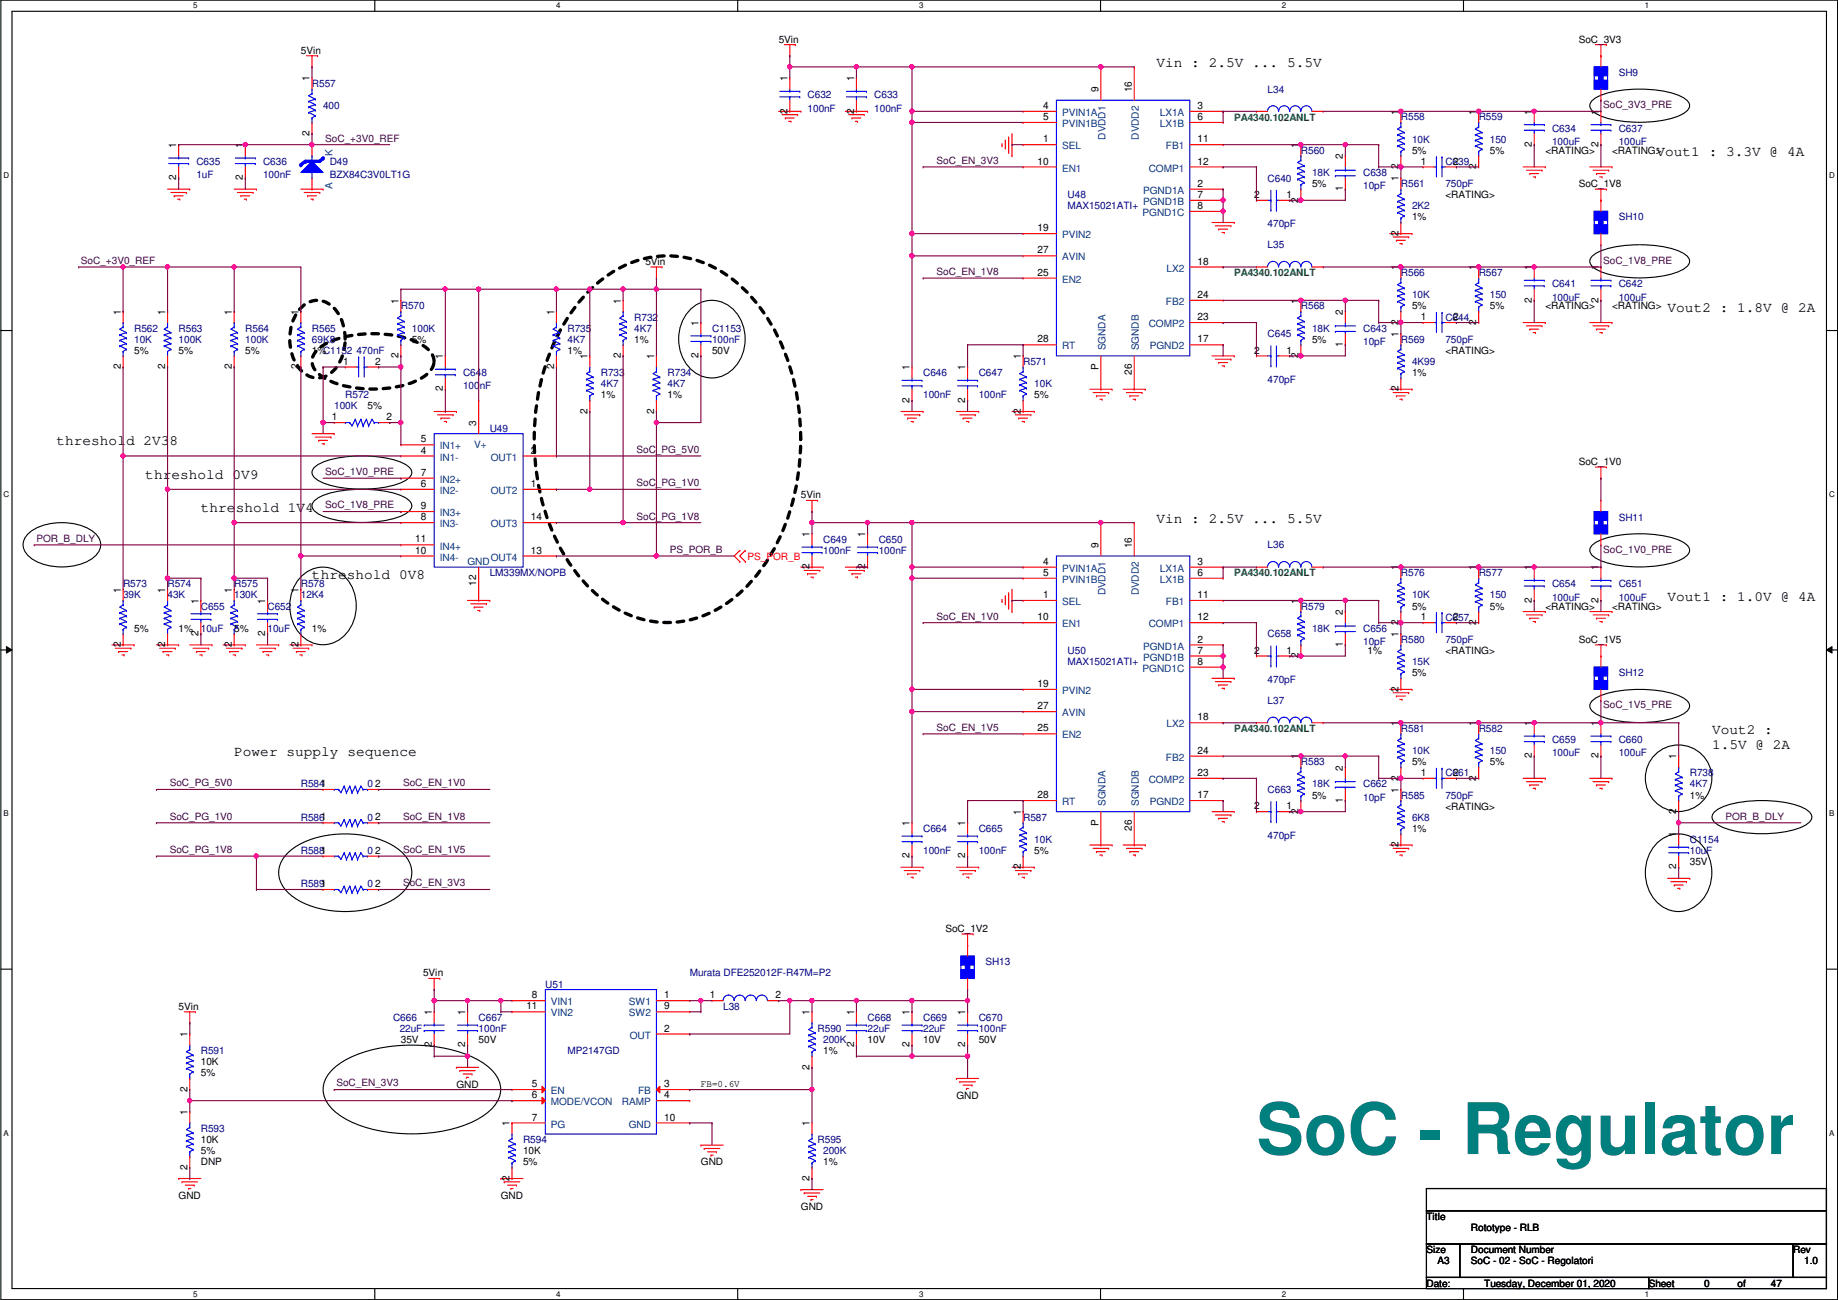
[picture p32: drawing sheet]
<svg xmlns="http://www.w3.org/2000/svg" width="420mm" height="297mm" viewBox="0 0 420 297" stroke-linecap="round" stroke-linejoin="round" font-family="sans-serif">
<defs><g id="words">
<text font-size="16.3" fill="#007f7f" x="287.2" y="263.7">SoC - Regulator</text>
<g font-size="3.3">
<text x="264.4" y="15.4">Vin : 2.5V ... 5.5V</text>
<text x="378.7" y="35.7">Vout1 : 3.3V @ 4A</text>
<text x="381.2" y="71.2">Vout2 : 1.8V @ 2A</text>
<text x="12.9" y="101.7">threshold 2V38</text>
<text x="33.2" y="109.3">threshold 0V9</text>
<text x="45.9" y="117">threshold 1V4</text>
<text x="264.4" y="119.5">Vin : 2.5V ... 5.5V</text>
<text x="71.3" y="132.2">threshold 0V8</text>
<text x="381.2" y="137.3">Vout1 : 1.0V @ 4A</text>
<text x="391.4" y="167.8">Vout2 :</text>
<text x="53.5" y="172.8">Power supply sequence</text>
<text x="391.4" y="171.1">1.5V @ 2A</text>
</g>
<g font-size="2.3">
<text x="178" y="9.7">5Vin</text>
<text x="360.9" y="9.7">SoC_3V3</text>
<text x="68.8" y="12.3">5Vin</text>
<text x="70.8" y="18.6" transform="rotate(-90 70.8 18.6)">1</text>
<text x="180" y="18.6" transform="rotate(-90 180 18.6)">1</text>
<text x="195.2" y="18.6" transform="rotate(-90 195.2 18.6)">1</text>
<text x="251.1" y="21.1" transform="rotate(-90 251.1 21.1)">9</text>
<text x="258.7" y="21.1" transform="rotate(-90 258.7 21.1)">16</text>
<text x="180" y="26" transform="rotate(-90 180 26)">2</text>
<text x="195.2" y="26" transform="rotate(-90 195.2 26)">2</text>
<text x="238.5" y="24.9">4</text>
<text x="238.5" y="27.4">5</text>
<text x="273.8" y="24.9">3</text>
<text x="273.8" y="27.4">6</text>
<text x="319.7" y="26.2" transform="rotate(-90 319.7 26.2)">1</text>
<text x="337.5" y="26.2" transform="rotate(-90 337.5 26.2)">1</text>
<text x="350.2" y="26.2" transform="rotate(-90 350.2 26.2)">1</text>
<text x="365.4" y="26.2" transform="rotate(-90 365.4 26.2)">1</text>
<text x="40.3" y="33.8" transform="rotate(-90 40.3 33.8)">1</text>
<text x="55.5" y="33.8" transform="rotate(-90 55.5 33.8)">1</text>
<text x="70.8" y="31" transform="rotate(-90 70.8 31)">2</text>
<text x="238.5" y="32.5">1</text>
<text x="273.8" y="32.5">11</text>
<text x="296.8" y="33.8" transform="rotate(-90 296.8 33.8)">1</text>
<text x="322.8" y="35.1">5%</text>
<text x="340.6" y="35.1">5%</text>
<text x="350.2" y="33.6" transform="rotate(-90 350.2 33.6)">2</text>
<text x="353.3" y="35.1">&lt;RATING&gt;</text>
<text x="365.4" y="33.6" transform="rotate(-90 365.4 33.6)">2</text>
<text x="368.5" y="35.1">&lt;RATING&gt;</text>
<text x="40.3" y="41.2" transform="rotate(-90 40.3 41.2)">2</text>
<text x="55.5" y="41.2" transform="rotate(-90 55.5 41.2)">2</text>
<text x="237.2" y="37.6">10</text>
<text x="273.8" y="37.6">12</text>
<text x="307" y="36.4" transform="rotate(-90 307 36.4)">2</text>
<text x="319.7" y="41.4" transform="rotate(-90 319.7 41.4)">1</text>
<text x="319.7" y="38.7" transform="rotate(-90 319.7 38.7)">2</text>
<text x="324.8" y="37.6">1</text>
<text x="332.2" y="37.6">2</text>
<text x="337.5" y="38.7" transform="rotate(-90 337.5 38.7)">2</text>
<text x="273.8" y="42.7">2</text>
<text x="273.8" y="45.2">7</text>
<text x="273.8" y="47.8">8</text>
<text x="286.7" y="45.2">2</text>
<text x="294.1" y="45.2">1</text>
<text x="296.8" y="46.3" transform="rotate(-90 296.8 46.3)">2</text>
<text x="299.9" y="42.8">5%</text>
<text x="307" y="43.7" transform="rotate(-90 307 43.7)">1</text>
<text x="330.4" y="45.3">&lt;RATING&gt;</text>
<text x="360.9" y="42.8">SoC_1V8</text>
<text x="237.2" y="52.8">19</text>
<text x="319.7" y="53.9" transform="rotate(-90 319.7 53.9)">2</text>
<text x="322.8" y="50.4">1%</text>
<text x="237.2" y="57.9">27</text>
<text x="147.5" y="60.5">5Vin</text>
<text x="237.2" y="63">25</text>
<text x="273.8" y="60.5">18</text>
<text x="319.7" y="61.8" transform="rotate(-90 319.7 61.8)">1</text>
<text x="337.5" y="61.8" transform="rotate(-90 337.5 61.8)">1</text>
<text x="350.2" y="61.8" transform="rotate(-90 350.2 61.8)">1</text>
<text x="365.4" y="61.8" transform="rotate(-90 365.4 61.8)">1</text>
<text x="27.6" y="71.9" transform="rotate(-90 27.6 71.9)">1</text>
<text x="37.8" y="71.9" transform="rotate(-90 37.8 71.9)">1</text>
<text x="53" y="71.9" transform="rotate(-90 53 71.9)">1</text>
<text x="68.2" y="71.9" transform="rotate(-90 68.2 71.9)">1</text>
<text x="91.1" y="69.4" transform="rotate(-90 91.1 69.4)">1</text>
<text x="126.6" y="71.9" transform="rotate(-90 126.6 71.9)">1</text>
<text x="141.9" y="69.4" transform="rotate(-90 141.9 69.4)">1</text>
<text x="273.8" y="68.1">24</text>
<text x="296.8" y="69.4" transform="rotate(-90 296.8 69.4)">1</text>
<text x="307" y="71.9" transform="rotate(-90 307 71.9)">2</text>
<text x="322.8" y="70.7">5%</text>
<text x="340.6" y="70.7">5%</text>
<text x="350.2" y="69.1" transform="rotate(-90 350.2 69.1)">2</text>
<text x="353.3" y="70.7">&lt;RATING&gt;</text>
<text x="365.4" y="69.1" transform="rotate(-90 365.4 69.1)">2</text>
<text x="368.5" y="70.7">&lt;RATING&gt;</text>
<text x="159.7" y="74.5" transform="rotate(-90 159.7 74.5)">1</text>
<text x="273.8" y="73.2">23</text>
<text x="319.7" y="77" transform="rotate(-90 319.7 77)">1</text>
<text x="319.7" y="74.2" transform="rotate(-90 319.7 74.2)">2</text>
<text x="324.8" y="73.2">1</text>
<text x="332.2" y="73.2">2</text>
<text x="337.5" y="74.2" transform="rotate(-90 337.5 74.2)">2</text>
<text x="30.7" y="80.9">5%</text>
<text x="40.8" y="80.9">5%</text>
<text x="56.1" y="80.9">5%</text>
<text x="71.3" y="80.9">1%C1152 470nF</text>
<text x="78.4" y="83.3">1</text>
<text x="85.8" y="83.3">2</text>
<text x="91.1" y="81.8" transform="rotate(-90 91.1 81.8)">2</text>
<text x="94.2" y="78.3">5%</text>
<text x="101.2" y="82.1" transform="rotate(-90 101.2 82.1)">1</text>
<text x="129.7" y="80.9">1%</text>
<text x="134.3" y="82.1" transform="rotate(-90 134.3 82.1)">1</text>
<text x="141.9" y="81.8" transform="rotate(-90 141.9 81.8)">2</text>
<text x="145" y="78.3">1%</text>
<text x="149.5" y="82.1" transform="rotate(-90 149.5 82.1)">1</text>
<text x="159.7" y="81.8" transform="rotate(-90 159.7 81.8)">2</text>
<text x="162.8" y="80.9">50V</text>
<text x="233.3" y="82.1" transform="rotate(-90 233.3 82.1)">1</text>
<text x="237.2" y="78.2">28</text>
<text x="273.8" y="78.2">17</text>
<text x="286.7" y="80.8">2</text>
<text x="294.1" y="80.8">1</text>
<text x="296.8" y="81.8" transform="rotate(-90 296.8 81.8)">2</text>
<text x="299.9" y="78.3">5%</text>
<text x="307" y="79.3" transform="rotate(-90 307 79.3)">1</text>
<text x="330.4" y="80.9">&lt;RATING&gt;</text>
<text x="27.6" y="84.4" transform="rotate(-90 27.6 84.4)">2</text>
<text x="37.8" y="84.4" transform="rotate(-90 37.8 84.4)">2</text>
<text x="53" y="84.4" transform="rotate(-90 53 84.4)">2</text>
<text x="68.2" y="84.4" transform="rotate(-90 68.2 84.4)">2</text>
<text x="101.2" y="89.5" transform="rotate(-90 101.2 89.5)">2</text>
<text x="126.6" y="84.4" transform="rotate(-90 126.6 84.4)">2</text>
<text x="207.9" y="84.6" transform="rotate(-90 207.9 84.6)">1</text>
<text x="220.6" y="84.6" transform="rotate(-90 220.6 84.6)">1</text>
<text x="251.1" y="84.6" transform="rotate(-90 251.1 84.6)">P</text>
<text x="258.7" y="85.6" transform="rotate(-90 258.7 85.6)">26</text>
<text x="319.7" y="89.5" transform="rotate(-90 319.7 89.5)">2</text>
<text x="322.8" y="85.9">1%</text>
<text x="84" y="93.6">5%</text>
<text x="134.3" y="94.5" transform="rotate(-90 134.3 94.5)">2</text>
<text x="137.4" y="91">1%</text>
<text x="149.5" y="94.5" transform="rotate(-90 149.5 94.5)">2</text>
<text x="152.6" y="91">1%</text>
<text x="207.9" y="92" transform="rotate(-90 207.9 92)">2</text>
<text x="220.6" y="92" transform="rotate(-90 220.6 92)">2</text>
<text x="233.3" y="94.5" transform="rotate(-90 233.3 94.5)">2</text>
<text x="236.4" y="91">5%</text>
<text x="75.9" y="96">1</text>
<text x="88.3" y="96">2</text>
<text x="96.2" y="101.1">5</text>
<text x="108.9" y="97.3" transform="rotate(-90 108.9 97.3)">3</text>
<text x="96.2" y="103.6">4</text>
<text x="121.4" y="103.6">2</text>
<text x="360.9" y="106.3">SoC_1V0</text>
<text x="96.2" y="108.7">7</text>
<text x="96.2" y="111.3">6</text>
<text x="121.4" y="111.3">1</text>
<text x="183.1" y="113.9">5Vin</text>
<text x="96.2" y="116.3">9</text>
<text x="96.2" y="118.9">8</text>
<text x="121.4" y="118.9">14</text>
<text x="94.9" y="124">11</text>
<text x="185.1" y="122.7" transform="rotate(-90 185.1 122.7)">1</text>
<text x="197.8" y="122.7" transform="rotate(-90 197.8 122.7)">1</text>
<text x="251.1" y="125.3" transform="rotate(-90 251.1 125.3)">9</text>
<text x="258.7" y="125.3" transform="rotate(-90 258.7 125.3)">16</text>
<text x="94.9" y="126.5">10</text>
<text x="121.4" y="126.5">13</text>
<text x="185.1" y="130.1" transform="rotate(-90 185.1 130.1)">2</text>
<text x="197.8" y="130.1" transform="rotate(-90 197.8 130.1)">2</text>
<text x="238.5" y="129">4</text>
<text x="238.5" y="131.6">5</text>
<text x="273.8" y="129">3</text>
<text x="273.8" y="131.6">6</text>
<text x="319.7" y="130.3" transform="rotate(-90 319.7 130.3)">1</text>
<text x="337.5" y="130.3" transform="rotate(-90 337.5 130.3)">1</text>
<text x="350.2" y="130.3" transform="rotate(-90 350.2 130.3)">1</text>
<text x="365.4" y="130.3" transform="rotate(-90 365.4 130.3)">1</text>
<text x="27.6" y="135.4" transform="rotate(-90 27.6 135.4)">1</text>
<text x="37.8" y="135.4" transform="rotate(-90 37.8 135.4)">1</text>
<text x="45.4" y="138" transform="rotate(-90 45.4 138)">1</text>
<text x="53" y="135.4" transform="rotate(-90 53 135.4)">1</text>
<text x="60.6" y="138" transform="rotate(-90 60.6 138)">1</text>
<text x="68.2" y="135.4" transform="rotate(-90 68.2 135.4)">1</text>
<text x="108.9" y="133.9" transform="rotate(-90 108.9 133.9)">12</text>
<text x="238.5" y="136.7">1</text>
<text x="273.8" y="136.7">11</text>
<text x="296.8" y="138" transform="rotate(-90 296.8 138)">1</text>
<text x="350.2" y="137.7" transform="rotate(-90 350.2 137.7)">2</text>
<text x="365.4" y="137.7" transform="rotate(-90 365.4 137.7)">2</text>
<text x="237.2" y="141.7">10</text>
<text x="273.8" y="141.7">12</text>
<text x="307" y="140.5" transform="rotate(-90 307 140.5)">2</text>
<text x="319.7" y="142.8" transform="rotate(-90 319.7 142.8)">2</text>
<text x="322.8" y="139.3">5%</text>
<text x="324.8" y="141.7">1</text>
<text x="332.2" y="141.7">2</text>
<text x="337.5" y="142.8" transform="rotate(-90 337.5 142.8)">2</text>
<text x="340.6" y="139.3">5%</text>
<text x="353.3" y="139.3">&lt;RATING&gt;</text>
<text x="368.5" y="139.3">&lt;RATING&gt;</text>
<text x="27.6" y="147.9" transform="rotate(-90 27.6 147.9)">2</text>
<text x="30.7" y="144.4">5%</text>
<text x="37.8" y="147.9" transform="rotate(-90 37.8 147.9)">2</text>
<text x="40.8" y="144.4">1%</text>
<text x="45.4" y="145.3" transform="rotate(-90 45.4 145.3)">2</text>
<text x="53" y="147.9" transform="rotate(-90 53 147.9)">2</text>
<text x="53.5" y="144.4">5%</text>
<text x="60.6" y="145.3" transform="rotate(-90 60.6 145.3)">2</text>
<text x="68.2" y="147.9" transform="rotate(-90 68.2 147.9)">2</text>
<text x="71.3" y="144.4">1%</text>
<text x="273.8" y="146.8">2</text>
<text x="273.8" y="149.4">7</text>
<text x="286.7" y="149.4">2</text>
<text x="294.1" y="149.4">1</text>
<text x="307" y="147.9" transform="rotate(-90 307 147.9)">1</text>
<text x="312.6" y="149.4">1%</text>
<text x="319.7" y="145.6" transform="rotate(-90 319.7 145.6)">1</text>
<text x="330.4" y="149.4">&lt;RATING&gt;</text>
<text x="360.9" y="146.9">SoC_1V5</text>
<text x="273.8" y="151.9">8</text>
<text x="296.8" y="150.4" transform="rotate(-90 296.8 150.4)">2</text>
<text x="322.8" y="154.5">5%</text>
<text x="237.2" y="157">19</text>
<text x="319.7" y="158" transform="rotate(-90 319.7 158)">2</text>
<text x="237.2" y="162.1">27</text>
<text x="237.2" y="167.1">25</text>
<text x="273.8" y="164.6">18</text>
<text x="319.7" y="165.9" transform="rotate(-90 319.7 165.9)">1</text>
<text x="337.5" y="165.9" transform="rotate(-90 337.5 165.9)">1</text>
<text x="350.2" y="165.9" transform="rotate(-90 350.2 165.9)">1</text>
<text x="365.4" y="165.9" transform="rotate(-90 365.4 165.9)">1</text>
<text x="273.8" y="172.2">24</text>
<text x="296.8" y="173.5" transform="rotate(-90 296.8 173.5)">1</text>
<text x="350.2" y="173.3" transform="rotate(-90 350.2 173.3)">2</text>
<text x="365.4" y="173.3" transform="rotate(-90 365.4 173.3)">2</text>
<text x="383.2" y="173.5" transform="rotate(-90 383.2 173.5)">1</text>
<text x="85.8" y="179.8">2</text>
<text x="273.8" y="177.3">23</text>
<text x="307" y="176.1" transform="rotate(-90 307 176.1)">2</text>
<text x="319.7" y="178.4" transform="rotate(-90 319.7 178.4)">2</text>
<text x="322.8" y="174.8">5%</text>
<text x="324.8" y="177.3">1</text>
<text x="332.2" y="177.3">2</text>
<text x="337.5" y="178.4" transform="rotate(-90 337.5 178.4)">2</text>
<text x="340.6" y="174.8">5%</text>
<text x="237.2" y="182.4">28</text>
<text x="273.8" y="182.4">17</text>
<text x="286.7" y="184.9">2</text>
<text x="294.1" y="184.9">1</text>
<text x="296.8" y="186" transform="rotate(-90 296.8 186)">2</text>
<text x="299.9" y="182.5">5%</text>
<text x="307" y="183.4" transform="rotate(-90 307 183.4)">1</text>
<text x="319.7" y="181.1" transform="rotate(-90 319.7 181.1)">1</text>
<text x="330.4" y="185">&lt;RATING&gt;</text>
<text x="383.2" y="186" transform="rotate(-90 383.2 186)">2</text>
<text x="386.3" y="182.5">1%</text>
<text x="85.8" y="187.5">2</text>
<text x="207.9" y="188.8" transform="rotate(-90 207.9 188.8)">1</text>
<text x="220.6" y="188.8" transform="rotate(-90 220.6 188.8)">1</text>
<text x="233.3" y="186.2" transform="rotate(-90 233.3 186.2)">1</text>
<text x="251.1" y="188.8" transform="rotate(-90 251.1 188.8)">P</text>
<text x="258.7" y="189.8" transform="rotate(-90 258.7 189.8)">26</text>
<text x="322.8" y="190.1">1%</text>
<text x="383.2" y="191.3" transform="rotate(-90 383.2 191.3)">1</text>
<text x="85.8" y="195.1">2</text>
<text x="207.9" y="196.1" transform="rotate(-90 207.9 196.1)">2</text>
<text x="220.6" y="196.1" transform="rotate(-90 220.6 196.1)">2</text>
<text x="236.4" y="195.2">5%</text>
<text x="319.7" y="193.6" transform="rotate(-90 319.7 193.6)">2</text>
<text x="386.3" y="197.7">35V</text>
<text x="85.8" y="202.7">2</text>
<text x="233.3" y="198.7" transform="rotate(-90 233.3 198.7)">2</text>
<text x="383.2" y="198.7" transform="rotate(-90 383.2 198.7)">2</text>
<text x="216.1" y="212.9">SoC_1V2</text>
<text x="96.7" y="223.1">5Vin</text>
<text x="40.8" y="230.7">5Vin</text>
<text x="98.7" y="231.9" transform="rotate(-90 98.7 231.9)">1</text>
<text x="106.3" y="231.9" transform="rotate(-90 106.3 231.9)">1</text>
<text x="120.3" y="230.6">11</text>
<text x="121.6" y="228.1">8</text>
<text x="151.8" y="230.6">9</text>
<text x="151.8" y="228.1">1</text>
<text x="162.3" y="228.1">1</text>
<text x="177.2" y="228.1">2</text>
<text x="185.1" y="231.9" transform="rotate(-90 185.1 231.9)">1</text>
<text x="195.2" y="231.9" transform="rotate(-90 195.2 231.9)">1</text>
<text x="207.9" y="231.9" transform="rotate(-90 207.9 231.9)">1</text>
<text x="220.6" y="231.9" transform="rotate(-90 220.6 231.9)">1</text>
<text x="42.8" y="237" transform="rotate(-90 42.8 237)">1</text>
<text x="91.6" y="238.3">35V</text>
<text x="98.7" y="239.3" transform="rotate(-90 98.7 239.3)">2</text>
<text x="106.3" y="239.3" transform="rotate(-90 106.3 239.3)">2</text>
<text x="109.4" y="238.3">50V</text>
<text x="151.8" y="235.7">2</text>
<text x="195.2" y="239.3" transform="rotate(-90 195.2 239.3)">2</text>
<text x="198.3" y="238.3">10V</text>
<text x="207.9" y="239.3" transform="rotate(-90 207.9 239.3)">2</text>
<text x="211" y="238.3">10V</text>
<text x="220.6" y="239.3" transform="rotate(-90 220.6 239.3)">2</text>
<text x="223.7" y="238.3">50V</text>
<text x="45.9" y="243.4">10K</text>
<text x="45.9" y="246">5%</text>
<text x="185.1" y="244.4" transform="rotate(-90 185.1 244.4)">2</text>
<text x="188.2" y="240.9">1%</text>
<text x="42.8" y="249.5" transform="rotate(-90 42.8 249.5)">2</text>
<text x="104.3" y="248.5">GND</text>
<text x="121.6" y="251">6</text>
<text x="121.6" y="248.4">5</text>
<text x="151.8" y="251">4</text>
<text x="151.8" y="248.4">3</text>
<text x="160.2" y="248.3">FB=0.6V</text>
<text x="218.6" y="251">GND</text>
<text x="42.8" y="254.8" transform="rotate(-90 42.8 254.8)">1</text>
<text x="116.5" y="257.3" transform="rotate(-90 116.5 257.3)">1</text>
<text x="121.6" y="256">7</text>
<text x="151.8" y="256">10</text>
<text x="185.1" y="257.3" transform="rotate(-90 185.1 257.3)">1</text>
<text x="45.9" y="261.2">10K</text>
<text x="45.9" y="263.7">5%</text>
<text x="119.6" y="263.7">10K</text>
<text x="42.8" y="267.3" transform="rotate(-90 42.8 267.3)">2</text>
<text x="45.9" y="266.3">DNP</text>
<text x="116.5" y="269.8" transform="rotate(-90 116.5 269.8)">2</text>
<text x="119.6" y="266.3">5%</text>
<text x="160.2" y="266.3">GND</text>
<text x="185.1" y="269.8" transform="rotate(-90 185.1 269.8)">2</text>
<text x="188.2" y="266.3">1%</text>
<text x="40.8" y="273.9">GND</text>
<text x="114.5" y="273.9">GND</text>
<text x="183.1" y="276.4">GND</text>
<text x="326.1" y="278.7">Title</text>
<text x="336.2" y="281.3">Rototype - RLB</text>
<text x="326.1" y="286.3">Size</text>
<text x="336.2" y="286.3">Document Number</text>
<text x="409.9" y="286.3">Rev</text>
<text x="326.1" y="294">Date:</text>
<text x="328.6" y="288.9">A3</text>
<text x="336.2" y="288.9">SoC - 02 - SoC - Regolatori</text>
<text x="339.3" y="294">Tuesday, December 01, 2020</text>
<text x="376.9" y="294">Sheet</text>
<text x="389.6" y="294">0</text>
<text x="397.2" y="294">of</text>
<text x="404.8" y="294">47</text>
<text x="412.4" y="288.9">1.0</text>
</g>
<g font-size="2.3" fill="#00007f">
<text x="370" y="17.4">SH9</text>
<text x="71.3" y="19.9">R557</text>
<text x="184.6" y="22.4">C632</text>
<text x="199.8" y="22.4">C633</text>
<text x="289.8" y="21.2">L34</text>
<text x="73.9" y="25">400</text>
<text x="184.6" y="25.5">100nF</text>
<text x="199.8" y="25.5">100nF</text>
<text x="320.2" y="27.5">R558</text>
<text x="338" y="27.5">R559</text>
<text x="297.4" y="35.1">R560</text>
<text x="322.8" y="32.6">10K</text>
<text x="340.6" y="32.6">150</text>
<text x="354.8" y="30.1">C634</text>
<text x="354.8" y="33.1">100uF</text>
<text x="370" y="30.1">C637</text>
<text x="370" y="33.1">100uF</text>
<text x="44.9" y="37.7">C635</text>
<text x="44.9" y="40.7">1uF</text>
<text x="60.1" y="37.7">C636</text>
<text x="60.1" y="40.7">100nF</text>
<text x="75.4" y="37.7">D49</text>
<text x="75.4" y="40.7">BZX84C3V0LT1G</text>
<text x="289.8" y="41.5">C640</text>
<text x="299.9" y="40.2">18K</text>
<text x="311.6" y="40.2">C638</text>
<text x="330.4" y="37.7">C639</text>
<text x="244" y="45.3">U48</text>
<text x="244" y="47.8">MAX15021ATI+</text>
<text x="311.6" y="43.3">10pF</text>
<text x="320.2" y="42.8">R561</text>
<text x="322.8" y="47.8">2K2</text>
<text x="330.4" y="42.8">750pF</text>
<text x="289.8" y="51.9">470pF</text>
<text x="370" y="50.4">SH10</text>
<text x="289.8" y="56.7">L35</text>
<text x="320.2" y="63.1">R566</text>
<text x="338" y="63.1">R567</text>
<text x="354.8" y="65.6">C641</text>
<text x="370" y="65.6">C642</text>
<text x="91.6" y="70.7">R570</text>
<text x="297.4" y="70.7">R568</text>
<text x="322.8" y="68.2">10K</text>
<text x="340.6" y="68.2">150</text>
<text x="354.8" y="68.7">100uF</text>
<text x="370" y="68.7">100uF</text>
<text x="30.7" y="75.8">R562</text>
<text x="40.8" y="75.8">R563</text>
<text x="56.1" y="75.8">R564</text>
<text x="71.3" y="75.8">R565</text>
<text x="94.2" y="75.8">100K</text>
<text x="129.7" y="75.8">R735</text>
<text x="145" y="73.2">R732</text>
<text x="145" y="75.8">4K7</text>
<text x="162.8" y="75.8">C1153</text>
<text x="289.8" y="77">C645</text>
<text x="299.9" y="75.8">18K</text>
<text x="311.6" y="75.8">C643</text>
<text x="330.4" y="73.2">C644</text>
<text x="30.7" y="78.3">10K</text>
<text x="40.8" y="78.3">100K</text>
<text x="56.1" y="78.3">100K</text>
<text x="71.3" y="78.3">69K8</text>
<text x="129.7" y="78.3">4K7</text>
<text x="162.8" y="78.3">100nF</text>
<text x="233.9" y="83.4">R571</text>
<text x="311.6" y="78.8">10pF</text>
<text x="320.2" y="78.3">R569</text>
<text x="322.8" y="83.4">4K99</text>
<text x="330.4" y="78.3">750pF</text>
<text x="105.9" y="85.9">C648</text>
<text x="105.9" y="89">100nF</text>
<text x="137.4" y="85.9">R733</text>
<text x="137.4" y="88.5">4K7</text>
<text x="152.6" y="85.9">R734</text>
<text x="152.6" y="88.5">4K7</text>
<text x="211" y="85.9">C646</text>
<text x="223.7" y="85.9">C647</text>
<text x="236.4" y="88.5">10K</text>
<text x="289.8" y="87.5">470pF</text>
<text x="76.4" y="93.6">100K</text>
<text x="78.9" y="91">R572</text>
<text x="211" y="91">100nF</text>
<text x="223.7" y="91">100nF</text>
<text x="112" y="98.6">U49</text>
<text x="370" y="119">SH11</text>
<text x="188.2" y="124">C649</text>
<text x="200.9" y="124">C650</text>
<text x="289.8" y="125.3">L36</text>
<text x="112" y="131.7">LM339MX/NOPB</text>
<text x="188.2" y="126.6">100nF</text>
<text x="200.9" y="126.6">100nF</text>
<text x="320.2" y="131.7">R576</text>
<text x="338" y="131.7">R577</text>
<text x="28.1" y="134.2">R573</text>
<text x="28.1" y="136.7">39K</text>
<text x="38.3" y="134.2">R574</text>
<text x="38.3" y="136.7">43K</text>
<text x="53.5" y="134.2">R575</text>
<text x="53.5" y="136.7">130K</text>
<text x="68.8" y="134.2">R578</text>
<text x="68.8" y="136.7">12K4</text>
<text x="322.8" y="136.7">10K</text>
<text x="340.6" y="136.7">150</text>
<text x="354.8" y="134.2">C654</text>
<text x="354.8" y="137.2">100uF</text>
<text x="370" y="134.2">C651</text>
<text x="370" y="137.2">100uF</text>
<text x="45.9" y="139.3">C655</text>
<text x="61.2" y="139.3">C652</text>
<text x="297.4" y="139.3">R579</text>
<text x="330.4" y="141.8">C657</text>
<text x="45.9" y="144.4">10uF</text>
<text x="61.2" y="144.4">10uF</text>
<text x="244" y="149.4">U50</text>
<text x="289.8" y="145.6">C658</text>
<text x="299.9" y="144.4">18K</text>
<text x="311.6" y="144.4">C656</text>
<text x="311.6" y="147.4">10pF</text>
<text x="320.2" y="146.9">R580</text>
<text x="330.4" y="146.9">750pF</text>
<text x="244" y="152">MAX15021ATI+</text>
<text x="322.8" y="152">15K</text>
<text x="370" y="154.5">SH12</text>
<text x="289.8" y="160.9">L37</text>
<text x="289.8" y="156">470pF</text>
<text x="320.2" y="167.2">R581</text>
<text x="338" y="167.2">R582</text>
<text x="322.8" y="172.3">10K</text>
<text x="340.6" y="172.3">150</text>
<text x="354.8" y="169.8">C659</text>
<text x="354.8" y="172.8">100uF</text>
<text x="370" y="169.8">C660</text>
<text x="370" y="172.8">100uF</text>
<text x="68.8" y="179.9">R5841</text>
<text x="84" y="179.9">0</text>
<text x="297.4" y="174.8">R583</text>
<text x="299.9" y="179.9">18K</text>
<text x="311.6" y="179.9">C662</text>
<text x="330.4" y="177.4">C661</text>
<text x="386.3" y="177.4">R738</text>
<text x="386.3" y="179.9">4K7</text>
<text x="289.8" y="181.2">C663</text>
<text x="311.6" y="183">10pF</text>
<text x="320.2" y="182.5">R585</text>
<text x="330.4" y="182.5">750pF</text>
<text x="68.8" y="187.5">R5861</text>
<text x="84" y="187.5">0</text>
<text x="211" y="190.1">C664</text>
<text x="223.7" y="190.1">C665</text>
<text x="233.9" y="187.5">R587</text>
<text x="289.8" y="191.6">470pF</text>
<text x="322.8" y="187.5">6K8</text>
<text x="68.8" y="195.2">R5881</text>
<text x="84" y="195.2">0</text>
<text x="211" y="195.2">100nF</text>
<text x="223.7" y="195.2">100nF</text>
<text x="236.4" y="192.6">10K</text>
<text x="386.3" y="192.6">C1154</text>
<text x="386.3" y="195.2">10uF</text>
<text x="68.8" y="202.8">R5891</text>
<text x="84" y="202.8">0</text>
<text x="225.2" y="220.6">SH13</text>
<text x="124.7" y="225.6">U51</text>
<text x="157.7" y="223.1">Murata DFE252012F-R47M=P2</text>
<text x="89.9" y="233.3">C666</text>
<text x="109.4" y="233.3">C667</text>
<text x="165.3" y="230.7">L38</text>
<text x="198.3" y="233.3">C668</text>
<text x="211" y="233.3">C669</text>
<text x="223.7" y="233.3">C670</text>
<text x="91.4" y="235.8">22uF</text>
<text x="109.4" y="235.8">100nF</text>
<text x="186.9" y="235.8">R590</text>
<text x="188.2" y="238.3">200K</text>
<text x="198.3" y="235.8">22uF</text>
<text x="211" y="235.8">22uF</text>
<text x="223.7" y="235.8">100nF</text>
<text x="45.9" y="240.9">R591</text>
<text x="129.7" y="240.9">MP2147GD</text>
<text x="45.9" y="258.7">R593</text>
<text x="119.6" y="261.2">R594</text>
<text x="186.9" y="261.2">R595</text>
<text x="188.2" y="263.7">200K</text>
</g>
<g font-size="2.3" fill="#00407f">
<text x="242.8" y="26.5">PVIN1A</text>
<text x="242.8" y="29">PVIN1B</text>
<text x="265.2" y="26.5">LX1A</text>
<text x="265.2" y="29">LX1B</text>
<text x="76" y="35.6" transform="rotate(-90 76 35.6)">K</text>
<text x="242.8" y="34.1">SEL</text>
<text x="252.7" y="31.9" transform="rotate(-90 252.7 31.9)">DVDD1</text>
<text x="260.3" y="31.9" transform="rotate(-90 260.3 31.9)">DVDD2</text>
<text x="266.5" y="34.1">FB1</text>
<text x="242.8" y="39.2">EN1</text>
<text x="262.6" y="39.2">COMP1</text>
<text x="76" y="43.2" transform="rotate(-90 76 43.2)">A</text>
<text x="261.3" y="44.3">PGND1A</text>
<text x="261.3" y="46.8">PGND1B</text>
<text x="261.2" y="49.4">PGND1C</text>
<text x="242.8" y="54.4">PVIN2</text>
<text x="242.8" y="59.5">AVIN</text>
<text x="242.8" y="64.6">EN2</text>
<text x="266.7" y="62.1">LX2</text>
<text x="266.5" y="69.7">FB2</text>
<text x="262.6" y="74.8">COMP2</text>
<text x="242.8" y="79.8">RT</text>
<text x="252.7" y="80.1" transform="rotate(-90 252.7 80.1)">SGNDA</text>
<text x="260.3" y="80.1" transform="rotate(-90 260.3 80.1)">SGNDB</text>
<text x="262.8" y="79.8">PGND2</text>
<text x="100.5" y="102.7">IN1+</text>
<text x="100.5" y="105.2">IN1-</text>
<text x="108.4" y="102.4">V+</text>
<text x="112.2" y="105.2">OUT1</text>
<text x="100.5" y="110.3">IN2+</text>
<text x="100.5" y="112.9">IN2-</text>
<text x="112.2" y="112.9">OUT2</text>
<text x="100.5" y="117.9">IN3+</text>
<text x="100.5" y="120.5">IN3-</text>
<text x="100.5" y="125.6">IN4+</text>
<text x="112.2" y="120.5">OUT3</text>
<text x="100.5" y="128.1">IN4-</text>
<text x="106.9" y="129.1">GND</text>
<text x="112.2" y="128.1">OUT4</text>
<text x="242.8" y="130.6">PVIN1A</text>
<text x="265.2" y="130.6">LX1A</text>
<text x="242.8" y="133.2">PVIN1B</text>
<text x="252.7" y="136.1" transform="rotate(-90 252.7 136.1)">DVDD1</text>
<text x="260.3" y="136.1" transform="rotate(-90 260.3 136.1)">DVDD2</text>
<text x="265.2" y="133.2">LX1B</text>
<text x="242.8" y="138.3">SEL</text>
<text x="242.8" y="143.3">EN1</text>
<text x="262.6" y="143.3">COMP1</text>
<text x="266.5" y="138.3">FB1</text>
<text x="261.3" y="148.4">PGND1A</text>
<text x="261.2" y="153.5">PGND1C</text>
<text x="261.3" y="151">PGND1B</text>
<text x="242.8" y="158.6">PVIN2</text>
<text x="242.8" y="163.7">AVIN</text>
<text x="266.7" y="166.2">LX2</text>
<text x="242.8" y="168.7">EN2</text>
<text x="266.5" y="173.8">FB2</text>
<text x="262.6" y="178.9">COMP2</text>
<text x="242.8" y="184">RT</text>
<text x="252.7" y="184.2" transform="rotate(-90 252.7 184.2)">SGNDA</text>
<text x="260.3" y="184.2" transform="rotate(-90 260.3 184.2)">SGNDB</text>
<text x="262.8" y="184">PGND2</text>
<text x="125.9" y="229.7">VIN1</text>
<text x="125.9" y="232.2">VIN2</text>
<text x="143.7" y="232.2">SW2</text>
<text x="143.7" y="229.7">SW1</text>
<text x="144" y="237.3">OUT</text>
<text x="125.9" y="250">EN</text>
<text x="145.9" y="250">FB</text>
<text x="125.9" y="252.6">MODE/VCON</text>
<text x="125.9" y="257.6">PG</text>
<text x="142.2" y="252.6">RAMP</text>
<text x="143.7" y="257.6">GND</text>
</g>
<g font-size="2.3" fill="#007f00">
<text x="282.1" y="27.6">PA4340.102ANLT</text>
<text x="282.1" y="63.1">PA4340.102ANLT</text>
<text x="282.1" y="131.7">PA4340.102ANLT</text>
<text x="282.1" y="167.3">PA4340.102ANLT</text>
</g>
<g font-size="2.3" fill="#400040">
<text x="366.5" y="24.7">SoC_3V3_PRE</text>
<text x="74.4" y="32.3">SoC_+3V0_REF</text>
<text x="214.1" y="37.4">SoC_EN_3V3</text>
<text x="18.5" y="60.3">SoC_+3V0_REF</text>
<text x="214.1" y="62.8">SoC_EN_1V8</text>
<text x="366.5" y="60.3">SoC_1V8_PRE</text>
<text x="145.5" y="103.5">SoC_PG_5V0</text>
<text x="74.4" y="108.5">SoC_1V0_PRE</text>
<text x="145.5" y="111.1">SoC_PG_1V0</text>
<text x="74.4" y="116.2">SoC_1V8_PRE</text>
<text x="145.5" y="118.7">SoC_PG_1V8</text>
<text x="8.3" y="123.8">POR_B_DLY</text>
<text x="153.1" y="126.3">PS_POR_B</text>
<text x="366.5" y="126.3">SoC_1V0_PRE</text>
<text x="214.1" y="141.6">SoC_EN_1V0</text>
<text x="366.5" y="161.9">SoC_1V5_PRE</text>
<text x="214.1" y="167">SoC_EN_1V5</text>
<text x="38.8" y="179.7">SoC_PG_5V0</text>
<text x="92.1" y="179.7">SoC_EN_1V0</text>
<text x="38.8" y="187.3">SoC_PG_1V0</text>
<text x="92.1" y="187.3">SoC_EN_1V8</text>
<text x="394.4" y="187.3">POR_B_DLY</text>
<text x="38.8" y="194.9">SoC_PG_1V8</text>
<text x="92.1" y="194.9">SoC_EN_1V5</text>
<text x="92.1" y="202.5">SoC_EN_3V3</text>
<text x="76.9" y="248.2">SoC_EN_3V3</text>
</g>
<text font-size="2.3" fill="#f00" x="170.9" y="127.8">PS_POR_B</text>
<g font-size="1.8">
<text x="44.2" y="1.9">5</text>
<text x="127.1" y="1.9">4</text>
<text x="210.1" y="1.9">3</text>
<text x="293" y="1.9">2</text>
<text x="376" y="1.9">1</text>
<text x=".8" y="40.6">D</text>
<text x="418.2" y="40.6">D</text>
<text x=".8" y="113.6">C</text>
<text x="418.2" y="113.6">C</text>
<text x=".8" y="186.6">B</text>
<text x="418.2" y="186.6">B</text>
<text x=".8" y="259.5">A</text>
<text x="418.2" y="259.5">A</text>
<text x="44.2" y="296.3">5</text>
<text x="127.1" y="296.3">4</text>
<text x="210.1" y="296.3">3</text>
<text x="293" y="296.3">2</text>
<text x="376" y="296.3">1</text>
</g>
</g></defs>
<path d="M.2 0h419.9v297h-419.9zM2.7 2.6h414.8v291.8h-414.8z" fill="none" stroke="#000" stroke-width=".25"/>
<g fill="#fff">
<path d="M44.2 .3h1v2h-1z"/>
<path d="M44.2 294.7h1v2h-1z"/>
</g>
<path d="M85.7 0v2.6M85.7 294.4v2.6" fill="none" stroke="#000" stroke-width=".25"/>
<g fill="#fff">
<path d="M127.1 .3h1v2h-1z"/>
<path d="M127.1 294.7h1v2h-1z"/>
</g>
<path d="M168.6 0v2.6M168.6 294.4v2.6" fill="none" stroke="#000" stroke-width=".25"/>
<g fill="#fff">
<path d="M210.1 .3h1v2h-1z"/>
<path d="M210.1 294.7h1v2h-1z"/>
</g>
<path d="M251.6 0v2.6M251.6 294.4v2.6" fill="none" stroke="#000" stroke-width=".25"/>
<g fill="#fff">
<path d="M293 .3h1v2h-1z"/>
<path d="M293 294.7h1v2h-1z"/>
</g>
<path d="M334.5 0v2.6M334.5 294.4v2.6" fill="none" stroke="#000" stroke-width=".25"/>
<g fill="#fff">
<path d="M376 .3h1v2h-1z"/>
<path d="M376 294.7h1v2h-1z"/>
<path d="M.8 39h1.3v2h-1.3z"/>
<path d="M418.2 39h1.2v2h-1.2z"/>
<path d="M.8 112h1.3v2h-1.3z"/>
<path d="M418.2 112h1.2v2h-1.2z"/>
</g>
<path d="M.2 75.5h2.5M417.5 75.5h2.6" fill="none" stroke="#000" stroke-width=".25"/>
<g fill="#fff">
<path d="M.8 185h1.2v1.9h-1.2z"/>
<path d="M418.2 185h1.1v1.9h-1.1z"/>
</g>
<path d="M.2 148.5h2.5M417.5 148.5h2.6" fill="none" stroke="#000" stroke-width=".25"/>
<path d="M1.5 147.7l1.2 .8-1.2 .7zM417.5 148.5l1.3-.8v1.5z" fill="#000"/>
<path d="M1.5 147.7l1.2 .8-1.2 .7zM417.5 148.5l1.3-.8v1.5z" fill="none" stroke="#000" stroke-width=".23"/>
<g fill="#fff">
<path d="M.8 257.9h1.2v2h-1.2z"/>
<path d="M418.2 257.9h1.1v2h-1.1z"/>
</g>
<g fill="none" stroke="#000" stroke-width=".25">
<path d="M363.8 23.1a13.1 13.1 0 0 1 8-2.6 25.3 25.3 0 0 1 12.9 1.7 2.16 2.16 0 0 1 1.4 2.4 6.4 6.4 0 0 1-4.3 2.5 28.7 28.7 0 0 1-16-.7 3.4 3.4 0 0 1-2.4-2.3zM363.8 58.7a13.1 13.1 0 0 1 8-2.6 25.3 25.3 0 0 1 12.9 1.7 2.16 2.16 0 0 1 1.4 2.4 6.4 6.4 0 0 1-4.3 2.5 28.7 28.7 0 0 1-16-.7 3.4 3.4 0 0 1-2.4-2.3zM158.1 70.5a7 7 0 0 1 11.2 2.5 9.6 9.6 0 0 1-3.6 12.7 7.2 7.2 0 0 1-10-4.8 9.8 9.8 0 0 1 2.4-10.4zM71.7 107a13.1 13.1 0 0 1 8-2.7 25.3 25.3 0 0 1 12.9 1.8 2.16 2.16 0 0 1 1.4 2.4 6.4 6.4 0 0 1-4.3 2.5 28.7 28.7 0 0 1-16-.7 3.4 3.4 0 0 1-2.4-2.4zM71.7 114.6a13.1 13.1 0 0 1 8-2.7 25.3 25.3 0 0 1 12.9 1.8 2.16 2.16 0 0 1 1.4 2.4 6.4 6.4 0 0 1-4.3 2.5 28.7 28.7 0 0 1-16-.7 3.4 3.4 0 0 1-2.4-2.3zM6.7 121.7a13.2 13.2 0 0 1 14.9 0 3.4 3.4 0 0 1 0 5.5 13.1 13.1 0 0 1-14.9 0 3.4 3.4 0 0 1 0-5.5zM69.2 131.4a7 7 0 0 1 11.2 2.6 9.6 9.6 0 0 1-3.6 12.6 7.2 7.2 0 0 1-10-4.7 9.8 9.8 0 0 1 2.4-10.5zM363.8 124.7a13.1 13.1 0 0 1 8-2.6 25.3 25.3 0 0 1 12.9 1.7 2.16 2.16 0 0 1 1.4 2.4 6.4 6.4 0 0 1-4.3 2.5 28.7 28.7 0 0 1-16-.7 3.4 3.4 0 0 1-2.4-2.3zM363.8 160.3a13.1 13.1 0 0 1 8-2.6 25.3 25.3 0 0 1 12.9 1.7 2.16 2.16 0 0 1 1.4 2.4 6.4 6.4 0 0 1-4.3 2.5 28.7 28.7 0 0 1-16-.7 3.4 3.4 0 0 1-2.4-2.3zM66.1 194.6a20.3 20.3 0 0 1 14.6-4 18.6 18.6 0 0 1 11.1 4 6 6 0 0 1 0 9.6 20.4 20.4 0 0 1-14.7 4 17.6 17.6 0 0 1-11.9-4.9 5.9 5.9 0 0 1 .9-8.7zM379.1 192.4a7 7 0 0 1 11.2 2.5 9.6 9.6 0 0 1-3.6 12.7 7.2 7.2 0 0 1-10-4.7 9.8 9.8 0 0 1 2.4-10.5zM391.8 185.7a13.1 13.1 0 0 1 7.9-2.6 25.3 25.3 0 0 1 12.9 1.7 2.16 2.16 0 0 1 1.5 2.4 6.4 6.4 0 0 1-4.4 2.5 28.7 28.7 0 0 1-16-.7 3.4 3.4 0 0 1-2.3-2.3z"/>
<path d="M.2 221.4h2.5M417.5 221.4h2.6M76.3 244.1a24 24 0 0 1 13.7-5.1 34.1 34.1 0 0 1 19.8 3.5 8.3 8.3 0 0 1 4.7 6.4 7.3 7.3 0 0 1-3.5 5.7 29.5 29.5 0 0 1-16.9 4.5 29.3 29.3 0 0 1-16.8-4.5 7 7 0 0 1-3.3-6.7 7.2 7.2 0 0 1 2.3-3.8zM326.1 271.6h91.4v5h-91.4zM326.1 276.6h91.4v7.7h-91.4zM326.1 284.3h7.6v7.6h-7.6zM326.1 291.9h50.8v2.5h-50.8zM333.7 284.3h76.2v7.6h-76.2zM376.9 291.9h40.6v2.5h-40.6zM409.9 284.3h7.6v7.6h-7.6z"/>
<circle cx="383.7" cy="177.8" r="7.6"/>
</g>
<path d="M69.1 70a5.2 5.2 0 0 1 8.2 1.7 11.2 11.2 0 0 1-1.3 13.2 5.1 5.1 0 0 1-8.2-1.6 11.3 11.3 0 0 1 1.3-13.3zM134 67.2a24.7 24.7 0 0 1 22.7-8.4 28.5 28.5 0 0 1 17.4 11.9 52.3 52.3 0 0 1 8.3 38.1 45 45 0 0 1-12.8 26.3 23.8 23.8 0 0 1-25.1 5.6 32.1 32.1 0 0 1-16-14.8 54.8 54.8 0 0 1 0-51.2 38.7 38.7 0 0 1 5.5-7.5zM72.3 80.3a15.3 15.3 0 0 1 9.5-3.9 24.5 24.5 0 0 1 14.9 2.5 3.9 3.9 0 0 1 2.1 5.2 9.5 9.5 0 0 1-5.6 3.7 27.1 27.1 0 0 1-18.4-1 5.3 5.3 0 0 1-3.5-4.3l.1-.7z" fill="none" stroke="#000" stroke-width=".76" stroke-dasharray="1.5 1.5"/>
<g fill="none" stroke="#f00" stroke-width=".25">
<path d="M70.1 12.7h2.5M71.3 15.3h.1M71.3 12.7v2.6M72.6 12.7h.1M179.3 10.2h2.5M180.5 12.7h.1M180.5 10.2v2.5M181.8 10.2h.1M364.7 10.2h2.5M366 12.7h.1M366 10.2v2.5M367.2 10.2h.1"/>
<path d="M178 25.4h5.1M178.8 26.2h3.5M179.5 27h.1M179.5 27h2.1M180.3 27.7h.5M180.8 27.7h.1M182.3 26.2h.1M183.1 25.4h.1M193.2 25.4h5.1M194 26.2h3.6M194.8 27h.1M194.8 27h2"/>
<path d="M195.5 27.7h.5M196 27.7h.1M197.6 26.2h.1M198.3 25.4h.1M229.1 33.3h.1M229.1 32.8v.5M229.8 32h.1M229.8 32v2.1M230.6 34.8h.1M230.6 31.3v3.5M231.3 35.6h.1M231.3 30.5v5.1"/>
<path d="M348.2 38.1h5.1M348.9 38.9h3.6M349.7 39.7h.1M349.7 39.7h2M352.5 38.9h.1M353.3 38.1h.1M363.4 38.1h5.1M364.2 38.9h3.5M364.9 39.7h.1M364.9 39.7h2.1M366 25.4h.1M366 33.1h.1"/>
<path d="M366 25.4v2.6M366 30.5v2.6M367.7 38.9h.1M368.5 38.1h.1M38.3 43.2h5.1M39.1 44h3.5M39.8 44.7h.1M39.8 44.7h2.1M40.6 45.5h.5M41.1 45.5h.1M42.6 44h.1M43.4 43.2h.1"/>
<path d="M53.5 43.2h5.1M54.3 44h3.6M55.1 44.7h.1M55.1 44.7h2M55.8 45.5h.5M56.3 45.5h.1M57.9 44h.1M58.6 43.2h.1M68.8 43.2h5.1M69.5 44h3.6M70.3 44.7h.1M70.3 44.7h2"/>
<path d="M71.1 45.5h.5M71.6 45.5h.1M73.1 44h.1M73.9 43.2h.1M277.1 50.8h5M277.8 51.6h3.6M278.6 52.4h.1M278.6 52.4h2M279.3 53.1h.6M279.9 53.1h.1M281.4 51.6h.1M282.1 50.8h.1"/>
<path d="M317.7 53.4h5.1M318.5 54.1h3.5M319.2 54.9h.1M319.2 54.9h2.1M320 55.7h.5M320.5 55.7h.1M322 54.1h.1M322.8 53.4h.1M350.5 40.4h.5M351 40.4h.1M364.7 43.2h2.5M365.7 40.4h.5"/>
<path d="M366 45.8h.1M366 43.2v2.6M366.2 40.4h.1M367.2 43.2h.1M148.8 61h2.5M150.1 63.5h.1M150.1 61v2.5M151.3 61h.1M320.2 76.2h.1M320.2 76.2v2.6M348.2 73.7h5.1M348.9 74.5h3.6"/>
<path d="M349.7 75.2h.1M349.7 75.2h2M350.5 76h.5M351 76h.1M352.5 74.5h.1M353.3 73.7h.1M363.4 73.7h5.1M364.2 74.5h3.5M364.9 75.2h.1M364.9 75.2h2.1M365.7 76h.5M366.2 76h.1"/>
<path d="M367.7 74.5h.1M368.5 73.7h.1M71.3 99.1h5.1M72.1 99.9h3.5M75.6 99.9h.1M76.4 99.1h.1M99.3 94h5M100 94.8h3.6M100.8 95.5h.1M100.8 95.5h2M101.5 96.3h.6M102.1 96.3h.1"/>
<path d="M103.6 94.8h.1M104.3 94h.1M205.9 94h5.1M206.7 94.8h3.6M207.5 95.5h.1M207.5 95.5h2M208.2 96.3h.5M208.7 96.3h.1M210.3 94.8h.1M211 94h.1M218.6 94h5.1M219.4 94.8h3.6"/>
<path d="M220.2 95.5h.1M220.2 95.5h2M220.9 96.3h.5M221.4 96.3h.1M223 94.8h.1M223.7 94h.1M231.3 94h5.1M232.1 94.8h3.6M232.9 95.5h.1M232.9 95.5h2M233.6 96.3h.5M234.1 96.3h.1"/>
<path d="M235.7 94.8h.1M236.4 94h.1M249.1 88.9h5.1M249.9 89.7h3.5M250.6 90.5h.1M250.6 90.5h2.1M251.4 91.2h.5M251.9 91.2h.1M253.4 89.7h.1M254.2 88.9h.1M256.7 88.9h5.1M257.5 89.7h3.6"/>
<path d="M258.3 90.5h.1M258.3 90.5h2M259 91.2h.5M259.5 91.2h.1M261.1 89.7h.1M261.8 88.9h.1M277.1 81.3h5M277.8 82.1h3.6M278.6 82.8h.1M278.6 82.8h2M279.3 83.6h.6M279.9 83.6h.1"/>
<path d="M281.4 82.1h.1M282.1 81.3h.1M317.7 88.9h5.1M318.5 89.7h3.5M319.2 90.5h.1M319.2 90.5h2.1M320 91.2h.5M320.2 88.9h.1M320.2 86.4v2.5M320.5 91.2h.1M322 89.7h.1M322.8 88.9h.1"/>
<path d="M72.8 100.6h.1M72.8 100.6h2.1M73.6 101.4h.5M74.1 101.4h.1M184.4 114.3h2.5M185.6 116.9h.1M185.6 114.3v2.6M186.9 114.3h.1M364.7 106.7h2.5M366 109.3h.1M366 106.7v2.6M367.2 106.7h.1"/>
<path d="M106.9 137.2h5.1M107.6 138h3.6M108.4 138.7h.1M108.4 138.7h2M109.2 139.5h.5M109.7 139.5h.1M111.2 138h.1M112 137.2h.1M169.1 125.8h.1M169.1 128.3h.1M169.1 125.8l-1.3 1.2 1.3 1.3M170.4 128.3h.1"/>
<path d="M170.4 125.8h.1M170.4 125.8l-1.3 1.2 1.3 1.3M183.1 129.6h5.1M183.8 130.3h3.6M184.6 131.1h.1M184.6 131.1h2M185.4 131.9h.5M185.9 131.9h.1M187.4 130.3h.1M188.2 129.6h.1M193.2 129.6h5.1M194 130.3h3.6"/>
<path d="M194.8 131.1h.1M194.8 131.1h2M195.5 131.9h.5M196 131.9h.1M197.6 130.3h.1M198.3 129.6h.1M229.1 137.5h.1M229.1 136.9v.6M229.8 136.2h.1M229.8 136.2v2M230.6 139h.1M230.6 135.4v3.6"/>
<path d="M231.3 139.7h.1M231.3 134.7v5M348.2 139.7h5.1M353.3 139.7h.1M363.4 139.7h5.1M368.5 139.7h.1M25.6 147.4h5.1M26.4 148.1h3.5M27.1 148.9h.1M27.1 148.9h2.1M27.9 149.6h.5M28.4 149.6h.1"/>
<path d="M29.9 148.1h.1M30.7 147.4h.1M35.8 147.4h5M36.5 148.1h3.6M37.3 148.9h.1M37.3 148.9h2M38 149.6h.6M38.6 149.6h.1M40.1 148.1h.1M40.8 147.4h.1M43.4 147.4h5.1M44.1 148.1h3.6"/>
<path d="M44.9 148.9h.1M44.9 148.9h2M45.7 149.6h.5M46.2 149.6h.1M47.7 148.1h.1M48.5 147.4h.1M51 147.4h5.1M51.8 148.1h3.5M52.5 148.9h.1M52.5 148.9h2.1M53.3 149.6h.5M53.8 149.6h.1"/>
<path d="M55.3 148.1h.1M56.1 147.4h.1M58.6 147.4h5.1M59.4 148.1h3.5M60.1 148.9h.1M60.1 148.9h2.1M60.9 149.6h.5M61.4 149.6h.1M62.9 148.1h.1M63.7 147.4h.1M66.2 147.4h5.1M67 148.1h3.6"/>
<path d="M67.8 148.9h.1M67.8 148.9h2M68.5 149.6h.5M69 149.6h.1M70.6 148.1h.1M71.3 147.4h.1M277.1 155h5M277.8 155.7h3.6M278.6 156.5h.1M278.6 156.5h2M279.3 157.3h.6M279.9 157.3h.1"/>
<path d="M281.4 155.7h.1M282.1 155h.1M317.7 157.5h5.1M318.5 158.3h3.5M319.2 159h.1M319.2 159h2.1M320 159.8h.5M320.5 159.8h.1M322 158.3h.1M322.8 157.5h.1M348.9 140.5h3.6M349.7 141.3h.1"/>
<path d="M349.7 141.3h2M350.5 142h.5M351 142h.1M352.5 140.5h.1M364.2 140.5h3.5M364.7 147.4h2.5M364.9 141.3h.1M364.9 141.3h2.1M365.7 142h.5M366 149.9h.1M366 147.4v2.5M366.2 142h.1"/>
<path d="M367.2 147.4h.1M367.7 140.5h.1M348.2 177.8h5.1M348.9 178.6h3.6M349.7 179.4h.1M349.7 179.4h2M352.5 178.6h.1M353.3 177.8h.1M363.4 177.8h5.1M364.2 178.6h3.5M364.9 179.4h.1M364.9 179.4h2.1"/>
<path d="M367.7 178.6h.1M368.5 177.8h.1M205.9 198.2h5.1M206.7 198.9h3.6M207.5 199.7h.1M207.5 199.7h2M210.3 198.9h.1M211 198.2h.1M218.6 198.2h5.1M219.4 198.9h3.6M220.2 199.7h.1M220.2 199.7h2"/>
<path d="M223 198.9h.1M223.7 198.2h.1M231.3 198.2h5.1M232.1 198.9h3.6M232.9 199.7h.1M232.9 199.7h2M235.7 198.9h.1M236.4 198.2h.1M249.1 193.1h5.1M249.9 193.8h3.5M250.6 194.6h.1M250.6 194.6h2.1"/>
<path d="M251.4 195.4h.5M251.9 195.4h.1M253.4 193.8h.1M254.2 193.1h.1M256.7 193.1h5.1M257.5 193.8h3.6M258.3 194.6h.1M258.3 194.6h2M259 195.4h.5M259.5 195.4h.1M261.1 193.8h.1M261.8 193.1h.1"/>
<path d="M277.1 185.5h5M277.8 186.2h3.6M278.6 187h.1M278.6 187h2M279.3 187.7h.6M279.9 187.7h.1M281.4 186.2h.1M282.1 185.5h.1M317.7 193.1h5.1M318.5 193.8h3.5M319.2 194.6h.1M319.2 194.6h2.1"/>
<path d="M320 195.4h.5M320.5 195.4h.1M322 193.8h.1M322.8 193.1h.1M350.5 180.1h.5M351 180.1h.1M365.7 180.1h.5M366.2 180.1h.1M208.2 200.4h.5M208.7 200.4h.1M219.9 213.4h2.6M220.9 200.4h.5"/>
<path d="M221.2 215.9h.1M221.2 213.4v2.5M221.4 200.4h.1M222.5 213.4h.1M233.6 200.4h.5M234.1 200.4h.1M381.2 200.7h5.1M382 201.5h3.5M382.7 202.2h.1M382.7 202.2h2.1M383.5 203h.5M384 203h.1"/>
<path d="M385.5 201.5h.1M386.3 200.7h.1M42.1 231.2h2.6M43.4 233.7h.1M43.4 231.2v2.5M44.7 231.2h.1M98 223.6h2.5M99.3 226.1h.1M99.3 223.6v2.5M100.5 223.6h.1M117 228.6h.1M117 228.6h7.7"/>
<path d="M104.3 243.9h.1M104.3 243.9h5.1M105.1 244.6h.1M105.1 244.6h3.6M105.9 245.4h2M106.6 246.2h.1M106.6 246.2h.5M107.9 245.4h.1M218.6 246.4h.1M218.6 246.4h5.1M219.4 247.2h.1M219.4 247.2h3.6"/>
<path d="M220.2 247.9h2M220.9 248.7h.1M220.9 248.7h.5M222.2 247.9h.1M40.8 269.3h.1M40.8 269.3h5.1M41.6 270h.1M41.6 270h3.6M42.4 270.8h2M43.1 271.6h.1M43.1 271.6h.5M44.4 270.8h.1"/>
<path d="M114.5 269.3h.1M114.5 269.3h5.1M115.3 270h.1M115.3 270h3.5M116 270.8h2.1M116.8 271.6h.1M116.8 271.6h.5M118.1 270.8h.1M160.2 261.7h.1M160.2 261.7h5.1M161 262.4h.1M161 262.4h3.5"/>
<path d="M161.7 263.2h2.1M162.5 263.9h.1M162.5 263.9h.5M163.8 263.2h.1M183.1 271.8h.1M183.1 271.8h5.1M183.8 272.6h.1M183.8 272.6h3.6M184.6 273.3h2M185.4 274.1h.1M185.4 274.1h.5M186.6 273.3h.1"/>
</g>
<g fill="none" stroke="#00f" stroke-width=".25">
<path d="M363.7 29.8h4.5M363.7 28.5h4.5M366 28.5h.1M366 29.8h.1M366 28v.5M366 29.8v.7M368.2 29.8h.1M368.2 28.5h.1M320.2 78.8h.1M320.2 79.8h.1M320.2 79.8l-.7 .5 1.5 .8M320.2 78.8v1"/>
<path d="M319.5 84.1h.1M319.5 82.8h.1M319.5 81.6h.1M319.5 82.8l1.5 .8M319.5 81.6l1.5 .7M319.5 84.1l1.5 .8M320.2 85.4h.1M320.2 86.4h.1M320.2 85.4v1M321 83.6h.1M321 82.3h.1M321 81.1h.1"/>
<path d="M321 84.9h.1M321 83.6l-1.5 .5M321 82.3l-1.5 .5M321 81.1l-1.5 .5M321 84.9l-.8 .5M124.7 226.1h25.4v33h-25.4z"/>
</g>
<path d="M123.9 250.7l.8 .8-.8 .8z" fill="#f00"/>
<path d="M117 251.5h.1M117 251.5h7.7M123.9 250.7l.8 .8-.8 .8zM150.1 251.5h7.6M157.7 251.5h.1" fill="none" stroke="#f00" stroke-width=".25"/>
<path d="M123.9 248.2l.8 .8-.8 .7z" fill="#f00"/>
<path d="M150.1 236.3h7.6M150.1 231.2h7.6M150.1 228.6h7.6M157.7 236.3h.1M157.7 231.2h.1M157.7 228.6h.1M117 249h.1M117 256.6h.1M117 249h7.7M117 256.6h7.7M123.9 248.2l.8 .8-.8 .7z" fill="none" stroke="#f00" stroke-width=".25"/>
<path d="M150.1 249l.7-.8v1.5z" fill="#f00"/>
<g fill="none" stroke="#f00" stroke-width=".25">
<path d="M195.8 17.8h.1M195.8 17.8v2.6M251.7 15.3h.1M251.7 15.3v7.6M259.3 15.3h.1M259.3 15.3v7.6M195.8 25.4h.1M195.8 22.9v2.5M233.9 25.4h.1M233.9 28h.1M233.9 33.1h.1M233.9 38.1h.1"/>
<path d="M233.9 25.4h7.6M233.9 28h7.6M233.9 33.1h7.6M233.9 38.1h7.6M272 25.4h7.6M272 28h7.6M272 33.1h7.6M272 38.1h7.6M279.6 25.4h.1M279.6 28h.1M279.6 33.1h.1M279.6 38.1h.1"/>
<path d="M297.4 33.1h.1M297.4 33.1v2.5M325.3 38.1h.1M325.3 38.1h2.6M330.4 38.1h2.5M332.9 38.1h.1M233.9 53.4h.1M233.9 58.5h.1M233.9 53.4h7.6M233.9 58.5h7.6M272 43.2h7.6M272 45.8h7.6"/>
<path d="M272 48.3h7.6M279.6 43.2h.1M279.6 45.8h.1M279.6 48.3h.1M297.4 45.8h.1M297.4 43.2v2.6M91.6 68.6h.1M91.6 68.6v2.6M91.6 78.8v2.5M233.9 63.5h.1M233.9 78.8h.1M233.9 63.5h7.6"/>
<path d="M233.9 78.8h7.6M272 78.8h7.6M272 61h7.6M272 68.6h7.6M272 73.7h7.6M279.6 61h.1M279.6 68.6h.1M279.6 73.7h.1M279.6 78.8h.1M307.5 78.8h.1M307.5 71.2h.1M307.5 71.2v2.5"/>
<path d="M307.5 76.2v2.6M320.2 61h.1M320.2 73.7h.1M320.2 61v2.5M320.2 71.2v2.5M91.6 81.3h.1M101.8 81.3h.1M101.8 88.9h.1M101.8 81.3v2.6M101.8 86.4v2.5M109.4 91.5h.1M109.4 91.5v7.6"/>
<path d="M134.8 81.3h.1M134.8 94h.1M134.8 81.3v2.6M134.8 91.5v2.5M251.7 88.9h.1M251.7 81.3v7.6M259.3 88.9h.1M259.3 81.3v7.6M91.6 101.6h.1M91.6 104.2h.1M91.6 109.3h.1M91.6 111.8h.1"/>
<path d="M91.6 116.9h.1M91.6 119.4h.1M91.6 101.6h7.7M91.6 104.2h7.7M91.6 111.8h7.7M91.6 109.3h7.7M91.6 116.9h7.7M91.6 119.4h7.7M119.6 104.2h7.6M119.6 111.8h7.6M119.6 119.4h7.6M127.2 104.2h.1"/>
<path d="M127.2 111.8h.1M127.2 119.4h.1M45.9 137.2h.1M45.9 137.2v2.5M91.6 124.5h.1M91.6 127h.1M91.6 124.5h7.7M91.6 127h7.7M109.4 137.2h.1M109.4 129.6v7.6M119.6 127h7.6M127.2 127h.1"/>
<path d="M185.6 122h.1M185.6 129.6h.1M185.6 122v2.5M185.6 127v2.6M320.2 129.6h.1M320.2 129.6v2.5M320.2 139.7v2.6M45.9 144.8h.1M45.9 142.3v2.5M320.2 142.3h.1M366 165.1h.1M366 172.8h.1"/>
<path d="M366 165.1v2.6M366 170.2v2.6M73.9 188h.1M73.9 180.4h.1M73.9 188h2.5M73.9 180.4h2.5M84 188h2.6M84 180.4h2.6M86.6 188h.1M86.6 180.4h.1M287.2 185.5h.1M287.2 185.5h2.6"/>
<path d="M292.3 185.5h2.5M294.8 185.5h.1M73.9 203.2h.1M73.9 203.2h2.5M84 203.2h2.6M86.6 203.2h.1M117 231.2h.1M117 231.2h7.7M185.6 231.2h.1M185.6 231.2v2.5M150.1 249l.7-.8v1.5zM150.1 249h7.6"/>
<path d="M150.1 256.6h7.6M157.7 249h.1M157.7 256.6h.1M185.6 243.9h.1M185.6 241.3v2.6"/>
</g>
<g fill="none" stroke="#00f" stroke-width=".25">
<path d="M193.5 22.1h4.6M193.5 20.9h4.6M195.8 20.9h.1M195.8 22.1h.1M195.8 20.4v.5M195.8 22.1v.8M198.1 22.1h.1M198.1 20.9h.1M241.5 22.9h30.5v58.4h-30.5zM296.6 39.7h.1M296.6 38.4h.1M296.6 39.7l1.5 .7"/>
<path d="M296.6 38.4l1.5 .8M297.4 35.6h.1M297.4 36.6h.1M297.4 36.6l-.8 .5 1.5 .8M297.4 35.6v1M298.1 39.2h.1M298.1 37.9h.1M298.1 39.2l-1.5 .5M298.1 37.9l-1.5 .5M327.9 38.1h.5M328.4 38.1h.1M328.4 35.9h.1"/>
<path d="M328.4 35.9v4.5M329.6 35.9h.1M329.6 38.1h.1M329.6 38.1h.8M329.6 35.9v4.5M296.6 40.9h.1M296.6 40.9l1.5 .8M297.4 42.2h.1M297.4 43.2h.1M297.4 42.2v1M298.1 40.4h.1M298.1 41.7h.1"/>
<path d="M298.1 40.4l-1.5 .5M298.1 41.7l-.7 .5M90.9 76.5h.1M90.9 75.2h.1M90.9 74h.1M90.9 75.2l1.5 .8M90.9 74l1.5 .7M90.9 76.5l1.5 .8M91.6 77.8h.1M91.6 71.2h.1M91.6 78.8h.1M91.6 72.2h.1"/>
<path d="M91.6 72.2l-.7 .5 1.5 .7M91.6 71.2v1M91.6 77.8v1M92.4 76h.1M92.4 74.7h.1M92.4 73.4h.1M92.4 77.3h.1M92.4 76l-1.5 .5M92.4 74.7l-1.5 .5M92.4 73.4l-1.5 .6M92.4 77.3l-.8 .5M305.3 74.5h.1"/>
<path d="M305.3 75.7h.1M305.3 74.5h4.5M305.3 75.7h4.5M307.5 75.7h.1M307.5 74.5h.1M307.5 73.7v.8M307.5 75.7v.5M319.5 68.9h.1M319.5 67.6h.1M319.5 66.3h.1M319.5 67.6l1.5 .8M319.5 66.3l1.5 .8"/>
<path d="M319.5 68.9l1.5 .7M320.2 70.1h.1M320.2 63.5h.1M320.2 71.2h.1M320.2 64.6h.1M320.2 63.5v1.1M320.2 70.1v1.1M320.2 64.6l-.7 .5 1.5 .7M321 68.4h.1M321 67.1h.1M321 65.8h.1M321 69.6h.1"/>
<path d="M321 68.4l-1.5 .5M321 67.1l-1.5 .5M321 65.8l-1.5 .5M321 69.6l-.8 .5M99.3 99.1h20.3v30.5h-20.3zM99.5 85.6h4.6M99.5 84.4h4.6M101.8 84.4h.1M101.8 85.6h.1M101.8 83.9v.5M101.8 85.6v.8M104.1 85.6h.1"/>
<path d="M104.1 84.4h.1M134.1 89.2h.1M134.1 87.9h.1M134.1 86.7h.1M134.1 87.9l1.5 .8M134.1 86.7l1.5 .7M134.1 89.2l1.5 .8M134.8 90.5h.1M134.8 83.9h.1M134.8 91.5h.1M134.8 84.9h.1M134.8 84.9l-.7 .5 1.5 .7"/>
<path d="M134.8 83.9v1M134.8 90.5v1M135.6 88.7h.1M135.6 87.4h.1M135.6 86.1h.1M135.6 90h.1M135.6 88.7l-1.5 .5M135.6 87.4l-1.5 .5M135.6 86.1l-1.5 .6M135.6 90l-.8 .5M45.9 139.7v.6M183.3 126.3h4.6"/>
<path d="M183.3 125h4.6M185.6 125h.1M185.6 126.3h.1M185.6 124.5v.5M185.6 126.3v.7M187.9 126.3h.1M187.9 125h.1M319.5 137.5h.1M319.5 136.2h.1M319.5 134.9h.1M319.5 136.2l1.5 .7M319.5 134.9l1.5 .8"/>
<path d="M319.5 137.5l1.5 .7M320.2 138.7h.1M320.2 132.1h.1M320.2 139.7h.1M320.2 133.1h.1M320.2 133.1l-.7 .5 1.5 .8M320.2 132.1v1M320.2 138.7v1M321 136.9h.1M321 135.7h.1M321 134.4h.1M321 138.2h.1"/>
<path d="M321 136.9l-1.5 .6M321 135.7l-1.5 .5M321 134.4l-1.5 .5M321 138.2l-.8 .5M43.6 141.5h4.6M43.6 140.3h4.6M45.9 140.3h.1M45.9 141.5h.1M45.9 141.5v.8M48.2 141.5h.1M48.2 140.3h.1M78.7 179.6h.1"/>
<path d="M78.7 179.6l.5 1.5M78.7 179.6l-.8 1.5-.5-.7M80 179.6h.1M80 179.6l-.8 1.5M80 179.6l.5 1.5M81.2 179.6h.1M81.2 179.6l.5 1.5M81.2 179.6l-.7 1.5M82.5 179.6h.1M82.5 179.6l-.8 1.5M82.5 179.6l.5 .8M363.7 169.5h4.5"/>
<path d="M363.7 168.2h4.5M366 168.2h.1M366 169.5h.1M366 167.7v.5M366 169.5v.7M368.2 169.5h.1M368.2 168.2h.1M76.4 188h.1M76.4 180.4h.1M76.4 188h1M76.4 180.4h1M77.4 188h.1"/>
<path d="M77.4 180.4h.1M78.7 187.2h.1M78.7 187.2l.5 1.6M78.7 187.2l-.8 1.6-.5-.8M79.2 188.8h.1M79.2 181.1h.1M80 187.2h.1M80 187.2l-.8 1.6M80 187.2l.5 1.6M80.5 188.8h.1M80.5 181.1h.1M81.2 187.2h.1"/>
<path d="M81.2 187.2l.5 1.6M81.2 187.2l-.7 1.6M81.7 188.8h.1M81.7 181.1h.1M82.5 187.2h.1M82.5 187.2l-.8 1.6M82.5 187.2l.5 .8M83 188h.1M83 180.4h.1M83 188h1M83 180.4h1M84 188h.1"/>
<path d="M84 180.4h.1M289.8 185.5h.7M290.5 187.7h.1M290.5 185.5h.1M290.5 183.2v4.5M291.8 185.5h.1M291.8 187.7h.1M291.8 185.5h.5M291.8 183.2v4.5M76.4 203.2h.1M76.4 203.2h1M77.4 203.2h.1"/>
<path d="M78.7 202.5h.1M78.7 202.5l.5 1.5M78.7 202.5l-.8 1.5-.5-.8M79.2 204h.1M80 202.5h.1M80 202.5l-.8 1.5M80 202.5l.5 1.5M80.5 204h.1M81.2 202.5h.1M81.2 202.5l.5 1.5M81.2 202.5l-.7 1.5M81.7 204h.1"/>
<path d="M82.5 202.5h.1M82.5 202.5l-.8 1.5M82.5 202.5l.5 .7M83 203.2h.1M83 203.2h1M84 203.2h.1M184.9 239.1h.1M184.9 237.8h.1M184.9 236.5h.1M184.9 237.8l1.5 .7M184.9 236.5l1.5 .8M184.9 239.1l1.5 .7"/>
<path d="M185.6 233.7h.1M185.6 234.7h.1M185.6 234.7l-.7 .5 1.5 .8M185.6 233.7v1M186.4 238.5h.1M186.4 237.3h.1M186.4 236h.1M186.4 239.8h.1M186.4 238.5l-1.5 .6M186.4 237.3l-1.5 .5M186.4 236l-1.5 .5M186.4 239.8l-.8 .5"/>
<path d="M185.6 240.3h.1M185.6 241.3h.1M185.6 240.3v1"/>
</g>
<path d="M364.4 155.5h3.1v2h-3.1z" fill-rule="evenodd" fill="#00f"/>
<path d="M364.4 155.5h3.1v2h-3.1z" fill="none" stroke="#00f" stroke-width=".25"/>
<path d="M364.4 152.4h3.1v2.1h-3.1z" fill-rule="evenodd" fill="#00f"/>
<path d="M364.4 152.4h3.1v2.1h-3.1z" fill="none" stroke="#00f" stroke-width=".25"/>
<path d="M365.5 154.5h1v1h-1z" fill-rule="evenodd" fill="#00f"/>
<g fill="none" stroke="#00f" stroke-width=".25">
<path d="M319.5 152.7h.1M319.5 151.4h.1M319.5 150.2h.1M319.5 151.4l1.5 .8M319.5 150.2l1.5 .7M319.5 152.7l1.5 .8M320.2 154h.1M320.2 147.4h.1M320.2 155h.1M320.2 148.4h.1M320.2 148.4l-.7 .5 1.5 .7M320.2 147.4v1"/>
<path d="M320.2 154v1M321 152.2h.1M321 150.9h.1M321 149.6h.1M321 153.5h.1M321 152.2l-1.5 .5M321 150.9l-1.5 .5M321 149.6l-1.5 .6M321 153.5l-.8 .5M364.4 152.4h3.1v5.1h-3.1zM365.5 154.5h1v1h-1z"/>
</g>
<path d="M320.2 144.8h.1M320.2 157.5h.1M320.2 144.8v2.6M320.2 155v2.5M366 149.9h.1M366 149.9v2.5M366 157.5v2.6M366 160.1h.1" fill="none" stroke="#f00" stroke-width=".25"/>
<path d="M364.4 51.4h3.1v2h-3.1z" fill-rule="evenodd" fill="#00f"/>
<path d="M364.4 51.4h3.1v2h-3.1z" fill="none" stroke="#00f" stroke-width=".25"/>
<path d="M364.4 48.3h3.1v2h-3.1z" fill-rule="evenodd" fill="#00f"/>
<path d="M364.4 48.3h3.1v2h-3.1z" fill="none" stroke="#00f" stroke-width=".25"/>
<path d="M365.5 50.3h1v1.1h-1z" fill-rule="evenodd" fill="#00f"/>
<g fill="none" stroke="#00f" stroke-width=".25">
<path d="M70.6 25.7h.1M70.6 24.4h.1M70.6 23.2h.1M70.6 24.4l1.5 .8M70.6 23.2l1.5 .7M70.6 25.7l1.5 .8M71.3 27h.1M71.3 20.4h.1M71.3 28h.1M71.3 21.4h.1M71.3 21.4l-.7 .5 1.5 .7M71.3 20.4v1"/>
<path d="M71.3 27v1M72.1 25.2h.1M72.1 23.9h.1M72.1 22.6h.1M72.1 26.5h.1M72.1 25.2l-1.5 .5M72.1 23.9l-1.5 .5M72.1 22.6l-1.5 .6M72.1 26.5l-.8 .5M364.4 48.3h3.1v5.1h-3.1zM365.5 50.3h1v1.1h-1zM68 140h.1"/>
<path d="M68 140l1.5 .8M68.8 137.2h.1M68.8 138.2h.1M68.8 138.2l-.8 .5 1.5 .8M68.8 137.2v1M69.5 139.5h.1M69.5 139.5l-1.5 .5M68 142.5h.1M68 141.3h.1M68 141.3l1.5 .7M68 142.5l1.5 .8M68.8 143.8h.1"/>
<path d="M68.8 144.8h.1M68.8 143.8v1M69.5 142h.1M69.5 140.8h.1M69.5 143.3h.1M69.5 142l-1.5 .5M69.5 140.8l-1.5 .5M69.5 143.3l-.7 .5"/>
</g>
<path d="M71.3 17.8h.1M71.3 17.8v2.6M71.3 30.5h.1M71.3 28v2.5M366 55.9h.1M366 45.8h.1M366 45.8v2.5M366 53.4v2.5M68.8 134.7h.1M68.8 134.7v2.5M68.8 147.4h.1M68.8 144.8v2.6" fill="none" stroke="#f00" stroke-width=".25"/>
<path d="M364.4 119.9h3.1v2.1h-3.1z" fill-rule="evenodd" fill="#00f"/>
<path d="M364.4 119.9h3.1v2.1h-3.1z" fill="none" stroke="#00f" stroke-width=".25"/>
<path d="M364.4 116.9h3.1v2h-3.1z" fill-rule="evenodd" fill="#00f"/>
<path d="M364.4 116.9h3.1v2h-3.1z" fill="none" stroke="#00f" stroke-width=".25"/>
<path d="M365.5 118.9h1v1h-1z" fill-rule="evenodd" fill="#00f"/>
<g fill="none" stroke="#00f" stroke-width=".25">
<path d="M53.8 37.4h4.6M53.8 36.1h4.6M56.1 36.1h.1M56.1 37.4h.1M56.1 35.6v.5M56.1 37.4v.7M58.4 37.4h.1M58.4 36.1h.1M289.8 25.4a1.25 1.25 0 0 1 1.2-1.2 1.25 1.25 0 0 1 1.3 1.2M292.3 25.4a1.25 1.25 0 0 1 1.2-1.2 1.25 1.25 0 0 1 1.3 1.2M294.8 25.4a1.25 1.25 0 0 1 1.3-1.2 1.25 1.25 0 0 1 1.2 1.2M297.4 25.4a1.25 1.25 0 0 1 1.2-1.2 1.25 1.25 0 0 1 1.3 1.2"/>
<path d="M337.3 33.3h.1M337.3 32h.1M337.3 30.8h.1M337.3 32l1.5 .8M337.3 30.8l1.5 .7M337.3 33.3l1.5 .8M338 34.6h.1M338 28h.1M338 35.6h.1M338 29h.1M338 28v1M338 34.6v1"/>
<path d="M338 29l-.7 .5 1.5 .8M338.8 32.8h.1M338.8 31.5h.1M338.8 30.3h.1M338.8 34.1h.1M338.8 32.8l-1.5 .5M338.8 31.5l-1.5 .5M338.8 30.3l-1.5 .5M338.8 34.1l-.8 .5M126.4 79h.1M126.4 77.8h.1M126.4 76.5h.1"/>
<path d="M126.4 77.8l1.6 .7M126.4 76.5l1.6 .8M126.4 79l1.6 .8M127.2 73.7h.1M127.2 74.7h.1M127.2 74.7l-.8 .5 1.6 .8M127.2 73.7v1M128 78.5h.1M128 77.3h.1M128 76h.1M128 79.8h.1M128 78.5l-1.6 .5"/>
<path d="M128 77.3l-1.6 .5M128 76l-1.6 .5M128 79.8l-.8 .5M296.6 76.5h.1M296.6 75.2h.1M296.6 74h.1M296.6 75.2l1.5 .8M296.6 74l1.5 .7M296.6 76.5l1.5 .8M297.4 77.8h.1M297.4 71.2h.1M297.4 78.8h.1"/>
<path d="M297.4 72.2h.1M297.4 72.2l-.8 .5 1.5 .7M297.4 71.2v1M297.4 77.8v1M298.1 76h.1M298.1 74.7h.1M298.1 73.4h.1M298.1 77.3h.1M298.1 76l-1.5 .5M298.1 74.7l-1.5 .5M298.1 73.4l-1.5 .6M298.1 77.3l-.7 .5"/>
<path d="M337.3 68.9h.1M337.3 67.6h.1M337.3 66.3h.1M337.3 67.6l1.5 .8M337.3 66.3l1.5 .8M337.3 68.9l1.5 .7M338 70.1h.1M338 63.5h.1M338 71.2h.1M338 64.6h.1M338 63.5v1.1M338 70.1v1.1"/>
<path d="M338 64.6l-.7 .5 1.5 .7M338.8 68.4h.1M338.8 67.1h.1M338.8 65.8h.1M338.8 69.6h.1M338.8 68.4l-1.5 .5M338.8 67.1l-1.5 .5M338.8 65.8l-1.5 .5M338.8 69.6l-.8 .5M78.9 96.6h.1M78.9 96.6h1.1M80 96.6h.1"/>
<path d="M81.2 95.8h.1M81.2 95.8l.5 1.5M81.2 95.8l-.7 1.5-.5-.7M81.7 97.3h.1M82.5 95.8h.1M82.5 95.8l-.8 1.5M82.5 95.8l.5 1.5M83 97.3h.1M83.8 95.8h.1M83.8 95.8l.5 1.5M83.8 95.8l-.8 1.5M84.3 97.3h.1"/>
<path d="M85 95.8h.1M85 95.8l-.7 1.5M85 95.8l.5 .8M85.5 96.6h.1M85.5 96.6h1.1M86.6 96.6h.1M127.2 80.3h.1M127.2 81.3h.1M127.2 80.3v1M149.3 89.2h.1M149.3 87.9h.1M149.3 86.7h.1"/>
<path d="M149.3 89.2l1.5 .8M149.3 87.9l1.5 .8M149.3 86.7l1.5 .7M150.1 90.5h.1M150.1 83.9h.1M150.1 91.5h.1M150.1 84.9h.1M150.1 84.9l-.8 .5 1.5 .7M150.1 83.9v1M150.1 90.5v1M150.8 88.7h.1M150.8 87.4h.1"/>
<path d="M150.8 86.1h.1M150.8 90h.1M150.8 88.7l-1.5 .5M150.8 87.4l-1.5 .5M150.8 86.1l-1.5 .6M150.8 90l-.7 .5M233.1 89.2h.1M233.1 87.9h.1M233.1 86.7h.1M233.1 87.9l1.5 .8M233.1 86.7l1.5 .7M233.1 89.2l1.5 .8"/>
<path d="M233.9 90.5h.1M233.9 83.9h.1M233.9 91.5h.1M233.9 84.9h.1M233.9 84.9l-.8 .5 1.5 .7M233.9 83.9v1M233.9 90.5v1M234.6 88.7h.1M234.6 87.4h.1M234.6 86.1h.1M234.6 90h.1M234.6 88.7l-1.5 .5"/>
<path d="M234.6 87.4l-1.5 .5M234.6 86.1l-1.5 .6M234.6 90l-.7 .5M364.4 116.9h3.1v5.1h-3.1zM365.5 118.9h1v1h-1zM241.5 127h30.5v58.5h-30.5zM289.8 129.6a1.25 1.25 0 0 1 1.2-1.3 1.25 1.25 0 0 1 1.3 1.3M292.3 129.6a1.25 1.25 0 0 1 1.2-1.3 1.25 1.25 0 0 1 1.3 1.3M294.8 129.6a1.25 1.25 0 0 1 1.3-1.3 1.25 1.25 0 0 1 1.2 1.3M297.4 129.6a1.25 1.25 0 0 1 1.2-1.3 1.25 1.25 0 0 1 1.3 1.3M337.3 137.5h.1M337.3 136.2h.1"/>
<path d="M337.3 134.9h.1M337.3 136.2l1.5 .7M337.3 134.9l1.5 .8M337.3 137.5l1.5 .7M338 138.7h.1M338 132.1h.1M338 139.7h.1M338 133.1h.1M338 133.1l-.7 .5 1.5 .8M338 132.1v1M338 138.7v1M338.8 136.9h.1"/>
<path d="M338.8 135.7h.1M338.8 134.4h.1M338.8 138.2h.1M338.8 136.9l-1.5 .6M338.8 135.7l-1.5 .5M338.8 134.4l-1.5 .5M338.8 138.2l-.8 .5M305.3 143h.1M305.3 144.3h.1M305.3 143h4.5M305.3 144.3h4.5M307.5 144.3h.1"/>
<path d="M307.5 143h.1M307.5 142.3v.7M307.5 144.3v.5M305.3 178.6h.1M305.3 179.9h.1M305.3 178.6h4.5M305.3 179.9h4.5M307.5 179.9h.1M307.5 178.6h.1M307.5 177.8v.8M307.5 179.9v.5M319.5 173h.1"/>
<path d="M319.5 171.7h.1M319.5 170.5h.1M319.5 171.7l1.5 .8M319.5 170.5l1.5 .7M319.5 173l1.5 .8M320.2 174.3h.1M320.2 167.7h.1M320.2 175.3h.1M320.2 168.7h.1M320.2 168.7l-.7 .5 1.5 .8M320.2 167.7v1M320.2 174.3v1"/>
<path d="M321 172.5h.1M321 171.2h.1M321 170h.1M321 173.8h.1M321 172.5l-1.5 .5M321 171.2l-1.5 .5M321 170l-1.5 .5M321 173.8l-.8 .5M218.9 192.3h4.6M218.9 191.1h4.6M221.2 191.1h.1M221.2 192.3h.1"/>
<path d="M221.2 190.5v.6M221.2 192.3v.8M223.5 192.3h.1M223.5 191.1h.1M319.5 188.3h.1M319.5 187h.1M319.5 185.7h.1M319.5 187l1.5 .7M319.5 185.7l1.5 .8M319.5 188.3l1.5 .7M320.2 189.5h.1M320.2 182.9h.1"/>
<path d="M320.2 190.5h.1M320.2 183.9h.1M320.2 182.9v1M320.2 189.5v1M320.2 183.9l-.7 .5 1.5 .8M321 187.7h.1M321 186.5h.1M321 185.2h.1M321 189h.1M321 187.7l-1.5 .6M321 186.5l-1.5 .5M321 185.2l-1.5 .5"/>
<path d="M321 189l-.8 .5M193.5 235.5h4.6M193.5 234.2h4.6M195.8 234.2h.1M195.8 235.5h.1M195.8 233.7v.5M195.8 235.5v.8M198.1 235.5h.1M198.1 234.2h.1"/>
</g>
<g fill="none" stroke="#f00" stroke-width=".25">
<path d="M56.1 33.1h.1M56.1 33.1v2.5M56.1 38.1v2.6M287.2 25.4h.1M287.2 25.4h2.6M299.9 25.4h2.6M302.5 25.4h.1M338 25.4h.1M338 38.1h.1M338 25.4v2.6M338 35.6v2.5M56.1 40.7h.1"/>
<path d="M127.2 71.2h.1M127.2 71.2v2.5M297.4 68.6h.1M297.4 68.6v2.6M297.4 78.8v2.5M338 61h.1M338 73.7h.1M338 61v2.5M338 71.2v2.5M76.4 96.6h.1M76.4 96.6h2.5M86.6 96.6h2.5"/>
<path d="M89.1 96.6h.1M127.2 83.9h.1M127.2 81.3v2.6M150.1 81.3h.1M150.1 94h.1M150.1 81.3v2.6M150.1 91.5v2.5M233.9 81.3h.1M233.9 94h.1M233.9 81.3v2.6M233.9 91.5v2.5M297.4 81.3h.1"/>
<path d="M251.7 119.4h.1M251.7 119.4v7.6M259.3 119.4h.1M259.3 119.4v7.6M366 114.3h.1M366 114.3v2.6M233.9 129.6h.1M233.9 132.1h.1M233.9 137.2h.1M233.9 129.6h7.6M233.9 132.1h7.6M233.9 137.2h7.6"/>
<path d="M272 129.6h7.6M272 132.1h7.6M272 137.2h7.6M279.6 129.6h.1M279.6 132.1h.1M279.6 137.2h.1M287.2 129.6h.1M287.2 129.6h2.6M299.9 129.6h2.6M302.5 129.6h.1M307.5 139.7h.1M307.5 139.7v2.6"/>
<path d="M338 129.6h.1M338 129.6v2.5M338 139.7v2.6M366 124.5h.1M366 122v2.5M233.9 142.3h.1M233.9 157.5h.1M233.9 142.3h7.6M233.9 157.5h7.6M272 142.3h7.6M272 147.4h7.6M272 149.9h7.6"/>
<path d="M272 152.4h7.6M279.6 142.3h.1M279.6 147.4h.1M279.6 149.9h.1M279.6 152.4h.1M307.5 147.4h.1M307.5 144.8v2.6M338 142.3h.1M233.9 162.6h.1M233.9 167.7h.1M233.9 162.6h7.6M233.9 167.7h7.6"/>
<path d="M272 165.1h7.6M272 172.8h7.6M272 177.8h7.6M279.6 165.1h.1M279.6 172.8h.1M279.6 177.8h.1M307.5 175.3h.1M307.5 175.3v2.5M320.2 165.1h.1M320.2 177.8h.1M320.2 165.1v2.6M320.2 175.3v2.5"/>
<path d="M221.2 188h.1M221.2 195.6h.1M221.2 188v2.5M221.2 193.1v2.5M233.9 182.9h.1M233.9 182.9h7.6M251.7 193.1h.1M251.7 185.5v7.6M259.3 193.1h.1M259.3 185.5v7.6M272 182.9h7.6M279.6 182.9h.1"/>
<path d="M307.5 182.9h.1M307.5 180.4v2.5M320.2 180.4h.1M320.2 193.1h.1M320.2 180.4v2.5M320.2 190.5v2.6M195.8 231.2h.1M195.8 238.8h.1M195.8 231.2v2.5M195.8 236.3v2.5"/>
</g>
<path d="M219.7 221.5h3v2.1h-3z" fill-rule="evenodd" fill="#00f"/>
<path d="M219.7 221.5h3v2.1h-3z" fill="none" stroke="#00f" stroke-width=".25"/>
<path d="M219.7 218.5h3v2h-3z" fill-rule="evenodd" fill="#00f"/>
<path d="M219.7 218.5h3v2h-3z" fill="none" stroke="#00f" stroke-width=".25"/>
<path d="M220.7 220.5h1v1h-1z" fill-rule="evenodd" fill="#00f"/>
<g fill="none" stroke="#00f" stroke-width=".25">
<path d="M178.3 22.1h4.5M178.3 20.9h4.5M180.5 20.9h.1M180.5 22.1h.1M180.5 20.4v.5M180.5 22.1v.8M182.8 22.1h.1M182.8 20.9h.1M319.5 33.3h.1M319.5 32h.1M319.5 30.8h.1M319.5 32l1.5 .8"/>
<path d="M319.5 30.8l1.5 .7M319.5 33.3l1.5 .8M320.2 34.6h.1M320.2 28h.1M320.2 35.6h.1M320.2 29h.1M320.2 28v1M320.2 34.6v1M320.2 29l-.7 .5 1.5 .8M321 32.8h.1M321 31.5h.1M321 30.3h.1"/>
<path d="M321 34.1h.1M321 32.8l-1.5 .5M321 31.5l-1.5 .5M321 30.3l-1.5 .5M321 34.1l-.8 .5M289.8 45.8h.7M290.5 48h.1M290.5 45.8h.1M290.5 43.5v4.5M291.8 45.8h.1M291.8 48h.1M291.8 45.8h.5"/>
<path d="M291.8 43.5v4.5M319.5 48.6h.1M319.5 47.3h.1M319.5 46h.1M319.5 47.3l1.5 .7M319.5 46l1.5 .8M319.5 48.6l1.5 .7M320.2 49.8h.1M320.2 43.2h.1M320.2 50.8h.1M320.2 44.2h.1M320.2 44.2l-.7 .5 1.5 .8"/>
<path d="M320.2 43.2v1M320.2 49.8v1M321 48h.1M321 46.8h.1M321 45.5h.1M321 49.3h.1M321 48l-1.5 .6M321 46.8l-1.5 .5M321 45.5l-1.5 .5M321 49.3l-.8 .5M27.4 79h.1M27.4 77.8h.1"/>
<path d="M27.4 76.5h.1M27.4 77.8l1.5 .7M27.4 76.5l1.5 .8M27.4 79l1.5 .8M28.1 73.7h.1M28.1 74.7h.1M28.1 73.7v1M28.1 74.7l-.7 .5 1.5 .8M28.9 78.5h.1M28.9 77.3h.1M28.9 76h.1M28.9 79.8h.1"/>
<path d="M28.9 78.5l-1.5 .5M28.9 77.3l-1.5 .5M28.9 76l-1.5 .5M28.9 79.8l-.8 .5M37.5 79h.1M37.5 77.8h.1M37.5 76.5h.1M37.5 77.8l1.6 .7M37.5 76.5l1.6 .8M37.5 79l1.6 .8M38.3 73.7h.1M38.3 74.7h.1"/>
<path d="M38.3 74.7l-.8 .5 1.6 .8M38.3 73.7v1M39.1 78.5h.1M39.1 77.3h.1M39.1 76h.1M39.1 79.8h.1M39.1 78.5l-1.6 .5M39.1 77.3l-1.6 .5M39.1 76l-1.6 .5M39.1 79.8l-.8 .5M52.8 79h.1M52.8 77.8h.1"/>
<path d="M52.8 76.5h.1M52.8 77.8l1.5 .7M52.8 76.5l1.5 .8M52.8 79l1.5 .8M53.5 73.7h.1M53.5 74.7h.1M53.5 74.7l-.7 .5 1.5 .8M53.5 73.7v1M54.3 78.5h.1M54.3 77.3h.1M54.3 76h.1M54.3 79.8h.1"/>
<path d="M54.3 78.5l-1.5 .5M54.3 77.3l-1.5 .5M54.3 76l-1.5 .5M54.3 79.8l-.8 .5M157.9 78h4.6M157.9 76.8h4.6M160.2 76.8h.1M160.2 78h.1M160.2 76.2v.6M160.2 78v.8M162.5 78h.1M162.5 76.8h.1"/>
<path d="M327.9 73.7h.5M328.4 73.7h.1M328.4 71.4h.1M328.4 71.4v4.6M329.6 71.4h.1M329.6 73.7h.1M329.6 73.7h.8M329.6 71.4v4.6M348.4 65.3h4.6M348.4 64.1h4.6M350.7 64.1h.1M350.7 65.3h.1"/>
<path d="M350.7 63.5v.6M350.7 65.3v.8M353 65.3h.1M353 64.1h.1M28.1 80.3h.1M28.1 81.3h.1M28.1 80.3v1M38.3 80.3h.1M38.3 81.3h.1M38.3 80.3v1M53.5 80.3h.1M53.5 81.3h.1"/>
<path d="M53.5 80.3v1M206.2 88.2h4.6M206.2 86.9h4.6M208.5 86.9h.1M208.5 88.2h.1M208.5 86.4v.5M208.5 88.2v.7M210.8 88.2h.1M210.8 86.9h.1M218.9 88.2h4.6M218.9 86.9h4.6M221.2 86.9h.1"/>
<path d="M221.2 88.2h.1M221.2 86.4v.5M221.2 88.2v.7M223.5 88.2h.1M223.5 86.9h.1M27.4 140h.1M27.4 140l1.5 .8M28.1 137.2h.1M28.1 138.2h.1M28.1 138.2l-.7 .5 1.5 .8M28.1 137.2v1M28.9 139.5h.1"/>
<path d="M28.9 139.5l-1.5 .5M196 126.3h4.6M196 125h4.6M198.3 125h.1M198.3 126.3h.1M198.3 124.5v.5M198.3 126.3v.7M200.6 126.3h.1M200.6 125h.1M297.4 139.7h.1M297.4 139.7v1.1M348.4 133.9h4.6"/>
<path d="M348.4 132.6h4.6M350.7 132.6h.1M350.7 133.9h.1M350.7 132.1v.5M350.7 133.9v.8M353 133.9h.1M353 132.6h.1M27.4 142.5h.1M27.4 141.3h.1M27.4 141.3l1.5 .7M27.4 142.5l1.5 .8M28.1 143.8h.1"/>
<path d="M28.1 144.8h.1M28.1 143.8v1M28.9 142h.1M28.9 140.8h.1M28.9 143.3h.1M28.9 142l-1.5 .5M28.9 140.8l-1.5 .5M28.9 143.3l-.8 .5M296.6 145.1h.1M296.6 143.8h.1M296.6 142.5h.1M296.6 143.8l1.5 .8"/>
<path d="M296.6 142.5l1.5 .8M296.6 145.1l1.5 .7M297.4 146.3h.1M297.4 147.4h.1M297.4 140.8h.1M297.4 140.8l-.8 .5 1.5 .7M297.4 146.3v1.1M298.1 144.6h.1M298.1 143.3h.1M298.1 142h.1M298.1 145.8h.1M298.1 144.6l-1.5 .5"/>
<path d="M298.1 143.3l-1.5 .5M298.1 142l-1.5 .5M298.1 145.8l-.7 .5M296.6 179.4h.1M296.6 178.1h.1M296.6 179.4l1.5 .7M296.6 178.1l1.5 .8M297.4 175.3h.1M297.4 176.3h.1M297.4 175.3v1M297.4 176.3l-.8 .5 1.5 .8M298.1 178.9h.1"/>
<path d="M298.1 177.6h.1M298.1 178.9l-1.5 .5M298.1 177.6l-1.5 .5M337.3 173h.1M337.3 171.7h.1M337.3 170.5h.1M337.3 171.7l1.5 .8M337.3 170.5l1.5 .7M337.3 173l1.5 .8M338 174.3h.1M338 167.7h.1M338 175.3h.1"/>
<path d="M338 168.7h.1M338 168.7l-.7 .5 1.5 .8M338 167.7v1M338 174.3v1M338.8 172.5h.1M338.8 171.2h.1M338.8 170h.1M338.8 173.8h.1M338.8 172.5l-1.5 .5M338.8 171.2l-1.5 .5M338.8 170l-1.5 .5M338.8 173.8l-.8 .5"/>
<path d="M383 179.4h.1M383 178.1h.1M383 179.4l1.5 .7M383 178.1l1.5 .8M383.7 175.3h.1M383.7 176.3h.1M383.7 176.3l-.7 .5 1.5 .8M383.7 175.3v1M384.5 178.9h.1M384.5 177.6h.1M384.5 178.9l-1.5 .5M384.5 177.6l-1.5 .5"/>
<path d="M76.4 195.6h.1M76.4 195.6h1M77.4 195.6h.1M78.7 194.9h.1M78.7 194.9l.5 1.5M78.7 194.9l-.8 1.5-.5-.8M79.2 196.4h.1M80 194.9h.1M80 194.9l-.8 1.5M80 194.9l.5 1.5M80.5 196.4h.1M81.2 194.9h.1"/>
<path d="M81.2 194.9l.5 1.5M81.2 194.9l-.7 1.5M81.7 196.4h.1M82.5 194.9h.1M82.5 194.9l-.8 1.5M82.5 194.9l.5 .7M83 195.6h.1M83 195.6h1M84 195.6h.1M233.1 193.3h.1M233.1 192.1h.1M233.1 190.8h.1"/>
<path d="M233.1 192.1l1.5 .7M233.1 190.8l1.5 .8M233.1 193.3l1.5 .8M233.9 194.6h.1M233.9 188h.1M233.9 195.6h.1M233.9 189h.1M233.9 189l-.8 .5 1.5 .8M233.9 188v1M233.9 194.6v1M234.6 192.8h.1M234.6 191.6h.1"/>
<path d="M234.6 190.3h.1M234.6 194.1h.1M234.6 192.8l-1.5 .5M234.6 191.6l-1.5 .5M234.6 190.3l-1.5 .5M234.6 194.1l-.7 .5M296.6 180.6h.1M296.6 180.6l1.5 .8M297.4 181.9h.1M297.4 182.9h.1M297.4 181.9v1M298.1 180.1h.1"/>
<path d="M298.1 181.4h.1M298.1 180.1l-1.5 .5M298.1 181.4l-.7 .5M383 180.6h.1M383 180.6l1.5 .8M383.7 181.9h.1M383.7 182.9h.1M383.7 181.9v1M384.5 180.1h.1M384.5 181.4h.1M384.5 180.1l-1.5 .5M384.5 181.4l-.8 .5"/>
<path d="M219.7 218.5h3v5.1h-3zM97 235.5h.1M97 234.2h.1M97 235.5h4.5M97 234.2h4.5M99.3 234.2h.1M99.3 235.5h.1M99.3 233.7v.5M99.3 235.5v.8M165.3 228.6a1.25 1.25 0 0 1 1.2-1.2 1.25 1.25 0 0 1 1.3 1.2M167.8 228.6a1.25 1.25 0 0 1 1.3-1.2 1.25 1.25 0 0 1 1.2 1.2 1.27 1.27 0 0 1 1.3-1.2 1.27 1.27 0 0 1 1.3 1.2M172.9 228.6a1.25 1.25 0 0 1 1.3-1.2 1.25 1.25 0 0 1 1.2 1.2"/>
<path d="M206.2 235.5h4.6M206.2 234.2h4.6M208.5 234.2h.1M208.5 235.5h.1M208.5 233.7v.5M208.5 235.5v.8M210.8 235.5h.1M210.8 234.2h.1M218.9 235.5h4.6M218.9 234.2h4.6M220.7 220.5h1v1h-1zM221.2 234.2h.1"/>
<path d="M221.2 235.5h.1M221.2 233.7v.5M221.2 235.5v.8M223.5 235.5h.1M223.5 234.2h.1M185.6 259.1h.1M185.6 259.1v1M184.9 264.5h.1M184.9 263.2h.1M184.9 261.9h.1M184.9 263.2l1.5 .7M184.9 261.9l1.5 .8"/>
<path d="M184.9 264.5l1.5 .7M185.6 265.7h.1M185.6 266.7h.1M185.6 260.1h.1M185.6 260.1l-.7 .5 1.5 .8M185.6 265.7v1M186.4 263.9h.1M186.4 262.7h.1M186.4 261.4h.1M186.4 265.2h.1M186.4 263.9l-1.5 .6M186.4 262.7l-1.5 .5"/>
<path d="M186.4 261.4l-1.5 .5M186.4 265.2l-.8 .5"/>
</g>
<g fill="none" stroke="#f00" stroke-width=".25">
<path d="M180.5 17.8h.1M180.5 17.8v2.6M180.5 25.4h.1M180.5 22.9v2.5M320.2 25.4h.1M320.2 38.1h.1M320.2 25.4v2.6M320.2 35.6v2.5M287.2 45.8h.1M287.2 45.8h2.6M292.3 45.8h2.5M294.8 45.8h.1"/>
<path d="M320.2 40.7h.1M320.2 53.4h.1M320.2 40.7v2.5M320.2 50.8v2.6M28.1 71.2h.1M28.1 71.2v2.5M38.3 71.2h.1M38.3 71.2v2.5M53.5 71.2h.1M53.5 71.2v2.5M160.2 73.7h.1M160.2 73.7v2.5"/>
<path d="M160.2 78.8v2.5M325.3 73.7h.1M325.3 73.7h2.6M330.4 73.7h2.5M332.9 73.7h.1M350.7 61h.1M350.7 68.6h.1M350.7 61v2.5M350.7 66.1v2.5M28.1 83.9h.1M28.1 81.3v2.6M38.3 83.9h.1"/>
<path d="M38.3 81.3v2.6M53.5 83.9h.1M53.5 81.3v2.6M160.2 81.3h.1M208.5 83.9h.1M208.5 91.5h.1M208.5 83.9v2.5M208.5 88.9v2.6M221.2 83.9h.1M221.2 91.5h.1M221.2 83.9v2.5M221.2 88.9v2.6"/>
<path d="M28.1 134.7h.1M28.1 134.7v2.5M198.3 122h.1M198.3 129.6h.1M198.3 122v2.5M198.3 127v2.6M297.4 137.2h.1M297.4 137.2v2.5M350.7 129.6h.1M350.7 137.2h.1M350.7 129.6v2.5M350.7 134.7v2.5"/>
<path d="M28.1 147.4h.1M28.1 144.8v2.6M297.4 149.9h.1M297.4 147.4v2.5M297.4 172.8h.1M297.4 172.8v2.5M338 165.1h.1M338 177.8h.1M338 165.1v2.6M338 175.3v2.5M383.7 172.8h.1M383.7 172.8v2.5"/>
<path d="M73.9 195.6h.1M73.9 195.6h2.5M84 195.6h2.6M86.6 195.6h.1M233.9 185.5h.1M233.9 198.2h.1M233.9 185.5v2.5M233.9 195.6v2.6M297.4 185.5h.1M297.4 182.9v2.6M383.7 185.5h.1M383.7 182.9v2.6"/>
<path d="M221.2 215.9h.1M221.2 215.9v2.6M99.3 231.2h.1M99.3 238.8h.1M99.3 231.2v2.5M99.3 236.3v2.5M162.8 228.6h.1M162.8 228.6h2.5M175.5 228.6h2.5M178 228.6h.1M208.5 231.2h.1M208.5 238.8h.1"/>
<path d="M208.5 231.2v2.5M208.5 236.3v2.5M221.2 226.1h.1M221.2 231.2h.1M221.2 238.8h.1M221.2 223.6v2.5M221.2 231.2v2.5M221.2 236.3v2.5M185.6 256.6h.1M185.6 256.6v2.5M185.6 269.3h.1M185.6 266.7v2.6"/>
</g>
<path d="M69.8 36.9h3.3" fill="none" stroke="#00f" stroke-width=".76"/>
<circle cx="69.8" cy="36.9" r=".38" fill="#00f"/>
<path d="M69.8 36.9l-1 .7" fill="none" stroke="#00f" stroke-width=".76"/>
<circle cx="68.8" cy="37.6" r=".38" fill="#00f"/>
<path d="M73.9 36.1l-.8 .8" fill="none" stroke="#00f" stroke-width=".76"/>
<circle cx="73.9" cy="36.1" r=".38" fill="#00f"/>
<path d="M71.3 35.6h.1M71.3 35.6v1.3M71.3 39.4v1.3M71.3 40.7h.1" fill="none" stroke="#00f" stroke-width=".25"/>
<path d="M68.8 39.4l2.5-2.5 2.6 2.5z" fill-rule="evenodd" fill="#00f"/>
<g fill="none" stroke="#00f" stroke-width=".25">
<path d="M68.8 39.4l2.5-2.5 2.6 2.5zM305.3 38.9h.1M305.3 38.9h4.5M307.5 38.9h.1M307.5 38.1v.8M305.3 40.2h.1M305.3 40.2h4.5M307.5 40.2h.1M307.5 40.2v.5M289.8 61a1.25 1.25 0 0 1 1.2-1.3 1.25 1.25 0 0 1 1.3 1.3M290.5 79v4.6M291.8 79v4.6"/>
<path d="M292.3 61a1.25 1.25 0 0 1 1.2-1.3 1.25 1.25 0 0 1 1.3 1.3M294.8 61a1.25 1.25 0 0 1 1.3-1.3 1.25 1.25 0 0 1 1.2 1.3M297.4 61a1.25 1.25 0 0 1 1.2-1.3 1.25 1.25 0 0 1 1.3 1.3M289.8 81.3h.7M290.5 83.6h.1M290.5 81.3h.1M291.8 81.3h.1M291.8 83.6h.1M291.8 81.3h.5M328.4 140h.1M328.4 140v4.6M329.6 140h.1"/>
<path d="M329.6 140v4.6M327.9 142.3h.5M328.4 142.3h.1M329.6 142.3h.1M329.6 142.3h.8M348.4 169.5h4.6M348.4 168.2h4.6M350.7 168.2h.1M350.7 169.5h.1M350.7 167.7v.5M350.7 169.5v.7M353 169.5h.1"/>
<path d="M353 168.2h.1M381.5 194.9h4.5M381.5 193.6h4.5M383.7 193.6h.1M383.7 194.9h.1M383.7 193.1v.5M383.7 194.9v.7M386 194.9h.1M386 193.6h.1M117 259.1h.1M117 259.1v1M116.3 264.5h.1"/>
<path d="M116.3 263.2h.1M116.3 261.9h.1M116.3 263.2l1.5 .7M116.3 261.9l1.5 .8M116.3 264.5l1.5 .7M117 265.7h.1M117 266.7h.1M117 260.1h.1M117 260.1l-.7 .5 1.5 .8M117 265.7v1M117.8 263.9h.1M117.8 262.7h.1"/>
<path d="M117.8 261.4h.1M117.8 265.2h.1M117.8 263.9l-1.5 .6M117.8 262.7l-1.5 .5M117.8 261.4l-1.5 .5M117.8 265.2l-.8 .5"/>
</g>
<g fill="none" stroke="#f00" stroke-width=".25">
<path d="M71.3 33.1h.1M71.3 33.1v2.5M307.5 35.6h.1M307.5 35.6v2.5M71.3 43.2h.1M71.3 40.7v2.5M307.5 43.2h.1M307.5 40.7v2.5M287.2 61h.1M287.2 61h2.6M299.9 61h2.6M302.5 61h.1"/>
<path d="M287.2 81.3h.1M287.2 81.3h2.6M292.3 81.3h2.5M294.8 81.3h.1M325.3 142.3h.1M325.3 142.3h2.6M330.4 142.3h2.5M332.9 142.3h.1M350.7 165.1h.1M350.7 172.8h.1M350.7 165.1v2.6M350.7 170.2v2.6"/>
<path d="M383.7 190.5h.1M383.7 198.2h.1M383.7 190.5v2.6M383.7 195.6v2.6M117 256.6h.1M117 256.6v2.5M117 269.3h.1M117 266.7v2.6"/>
</g>
<path d="M364.4 18.3h3.1v2.1h-3.1z" fill-rule="evenodd" fill="#00f"/>
<path d="M364.4 18.3h3.1v2.1h-3.1z" fill="none" stroke="#00f" stroke-width=".25"/>
<path d="M364.4 15.3h3.1v2h-3.1z" fill-rule="evenodd" fill="#00f"/>
<path d="M364.4 15.3h3.1v2h-3.1z" fill="none" stroke="#00f" stroke-width=".25"/>
<path d="M365.5 17.3h1v1h-1z" fill-rule="evenodd" fill="#00f"/>
<g fill="none" stroke="#00f" stroke-width=".25">
<path d="M364.4 15.3h3.1v5.1h-3.1zM365.5 17.3h1v1h-1zM38.6 37.4h4.5M38.6 36.1h4.5M40.8 36.1h.1M40.8 37.4h.1M40.8 35.6v.5M40.8 37.4v.7M43.1 37.4h.1M43.1 36.1h.1M348.4 29.8h4.6M348.4 28.5h4.6"/>
<path d="M350.7 28.5h.1M350.7 29.8h.1M350.7 28v.5M350.7 29.8v.7M353 29.8h.1M353 28.5h.1M68 79h.1M68 77.8h.1M68 76.5h.1M68 77.8l1.5 .7M68 76.5l1.5 .8M68 79l1.5 .8"/>
<path d="M68.8 73.7h.1M68.8 74.7h.1M68.8 74.7l-.8 .5 1.5 .8M68.8 73.7v1M69.5 78.5h.1M69.5 77.3h.1M69.5 76h.1M69.5 79.8h.1M69.5 78.5l-1.5 .5M69.5 77.3l-1.5 .5M69.5 76l-1.5 .5M69.5 79.8l-.7 .5"/>
<path d="M141.7 76.5h.1M141.7 75.2h.1M141.7 74h.1M141.7 75.2l1.5 .8M141.7 74l1.5 .7M141.7 76.5l1.5 .8M142.4 77.8h.1M142.4 71.2h.1M142.4 78.8h.1M142.4 72.2h.1M142.4 72.2l-.7 .5 1.5 .7M142.4 71.2v1"/>
<path d="M142.4 77.8v1M143.2 76h.1M143.2 74.7h.1M143.2 73.4h.1M143.2 77.3h.1M143.2 76l-1.5 .5M143.2 74.7l-1.5 .5M143.2 73.4l-1.5 .6M143.2 77.3l-.8 .5M363.7 65.3h4.5M363.7 64.1h4.5M366 64.1h.1"/>
<path d="M366 65.3h.1M366 63.5v.6M366 65.3v.8M368.2 65.3h.1M368.2 64.1h.1M68.8 80.3h.1M68.8 81.3h.1M68.8 80.3v1M81.5 83.9h.5M82 83.9h.1M82 81.6h.1M82 81.6v4.5"/>
<path d="M83.3 81.6h.1M83.3 83.9h.1M83.3 83.9h.7M83.3 81.6v4.5M37.5 140h.1M37.5 140l1.6 .8M38.3 137.2h.1M38.3 138.2h.1M38.3 138.2l-.8 .5 1.6 .8M38.3 137.2v1M39.1 139.5h.1M39.1 139.5l-1.6 .5"/>
<path d="M52.8 140h.1M52.8 140l1.5 .8M53.5 137.2h.1M53.5 138.2h.1M53.5 138.2l-.7 .5 1.5 .8M53.5 137.2v1M54.3 139.5h.1M54.3 139.5l-1.5 .5M61.2 139.7v.6M363.7 133.9h4.5M363.7 132.6h4.5M366 132.6h.1"/>
<path d="M366 133.9h.1M366 132.1v.5M366 133.9v.8M368.2 133.9h.1M368.2 132.6h.1M37.5 142.5h.1M37.5 141.3h.1M37.5 141.3l1.6 .7M37.5 142.5l1.6 .8M38.3 143.8h.1M38.3 144.8h.1M38.3 143.8v1"/>
<path d="M39.1 142h.1M39.1 140.8h.1M39.1 143.3h.1M39.1 142l-1.6 .5M39.1 140.8l-1.6 .5M39.1 143.3l-.8 .5M52.8 142.5h.1M52.8 141.3h.1M52.8 141.3l1.5 .7M52.8 142.5l1.5 .8M53.5 143.8h.1M53.5 144.8h.1"/>
<path d="M53.5 143.8v1M54.3 142h.1M54.3 140.8h.1M54.3 143.3h.1M54.3 142l-1.5 .5M54.3 140.8l-1.5 .5M54.3 143.3l-.8 .5M58.9 141.5h4.5M58.9 140.3h4.5M61.2 140.3h.1M61.2 141.5h.1M61.2 141.5v.8"/>
<path d="M63.4 141.5h.1M63.4 140.3h.1M289.8 149.9h.7M290.5 152.2h.1M290.5 149.9h.1M290.5 147.6v4.6M291.8 149.9h.1M291.8 152.2h.1M291.8 149.9h.5M291.8 147.6v4.6M289.8 165.1a1.25 1.25 0 0 1 1.2-1.2 1.25 1.25 0 0 1 1.3 1.2M292.3 165.1a1.25 1.25 0 0 1 1.2-1.2 1.25 1.25 0 0 1 1.3 1.2"/>
<path d="M294.8 165.1a1.25 1.25 0 0 1 1.3-1.2 1.25 1.25 0 0 1 1.2 1.2M297.4 165.1a1.25 1.25 0 0 1 1.2-1.2 1.25 1.25 0 0 1 1.3 1.2M327.9 177.8h.5M328.4 177.8h.1M328.4 175.6h.1M328.4 175.6v4.5M329.6 175.6h.1M329.6 177.8h.1M329.6 177.8h.8M329.6 175.6v4.5M206.2 192.3h4.6M206.2 191.1h4.6"/>
<path d="M208.5 191.1h.1M208.5 192.3h.1M208.5 190.5v.6M208.5 192.3v.8M210.8 192.3h.1M210.8 191.1h.1M43.4 238.8h.1M43.4 239.8h.1M43.4 239.8l-.8 .5 1.5 .8M43.4 238.8v1M104.6 235.5h4.6M104.6 234.2h4.6"/>
<path d="M106.9 234.2h.1M106.9 235.5h.1M106.9 233.7v.5M106.9 235.5v.8M109.2 235.5h.1M109.2 234.2h.1M42.6 244.1h.1M42.6 242.9h.1M42.6 241.6h.1M42.6 259.4h.1M42.6 242.9l1.5 .7M42.6 241.6l1.5 .8"/>
<path d="M42.6 244.1l1.5 .8M42.6 259.4l1.5 .7M43.4 245.4h.1M43.4 246.4h.1M43.4 256.6h.1M43.4 257.6h.1M43.4 245.4v1M43.4 256.6v1M43.4 257.6l-.8 .5 1.5 .8M44.1 243.6h.1M44.1 242.4h.1M44.1 241.1h.1"/>
<path d="M44.1 244.9h.1M44.1 258.9h.1M44.1 243.6l-1.5 .5M44.1 242.4l-1.5 .5M44.1 241.1l-1.5 .5M44.1 244.9l-.7 .5M44.1 258.9l-1.5 .5M42.6 261.9h.1M42.6 260.6h.1M42.6 260.6l1.5 .8M42.6 261.9l1.5 .8M43.4 263.2h.1"/>
<path d="M43.4 264.2h.1M43.4 263.2v1M44.1 261.4h.1M44.1 260.1h.1M44.1 262.7h.1M44.1 261.4l-1.5 .5M44.1 260.1l-1.5 .5M44.1 262.7l-.7 .5"/>
</g>
<g fill="none" stroke="#f00" stroke-width=".25">
<path d="M366 12.7h.1M366 12.7v2.6M40.8 33.1h.1M40.8 33.1v2.5M40.8 38.1v2.6M350.7 25.4h.1M350.7 33.1h.1M350.7 25.4v2.6M350.7 30.5v2.6M366 22.9h.1M366 20.4v2.5M40.8 40.7h.1"/>
<path d="M68.8 71.2h.1M68.8 71.2v2.5M142.4 68.6h.1M142.4 68.6v2.6M142.4 78.8v2.5M366 61h.1M366 68.6h.1M366 61v2.5M366 66.1v2.5M68.8 83.9h.1M68.8 81.3v2.6M78.9 83.9h.1"/>
<path d="M78.9 83.9h2.6M84 83.9h2.6M86.6 83.9h.1M142.4 81.3h.1M38.3 134.7h.1M38.3 134.7v2.5M53.5 134.7h.1M53.5 134.7v2.5M61.2 137.2h.1M61.2 137.2v2.5M366 129.6h.1M366 137.2h.1"/>
<path d="M366 129.6v2.5M366 134.7v2.5M38.3 147.4h.1M38.3 144.8v2.6M53.5 147.4h.1M53.5 144.8v2.6M61.2 144.8h.1M61.2 142.3v2.5M287.2 149.9h.1M287.2 149.9h2.6M292.3 149.9h2.5M294.8 149.9h.1"/>
<path d="M287.2 165.1h.1M287.2 165.1h2.6M299.9 165.1h2.6M302.5 165.1h.1M325.3 177.8h.1M325.3 177.8h2.6M330.4 177.8h2.5M332.9 177.8h.1M208.5 188h.1M208.5 195.6h.1M208.5 188v2.5M208.5 193.1v2.5"/>
<path d="M43.4 236.3h.1M43.4 236.3v2.5M106.9 231.2h.1M106.9 238.8h.1M106.9 231.2v2.5M106.9 236.3v2.5M43.4 249h.1M43.4 254h.1M43.4 246.4v2.6M43.4 254v2.6M43.4 266.7h.1M43.4 264.2v2.5"/>
</g>
<path d="M279.6 25.4h.1M279.6 25.4v2.6M279.6 25.4h7.6M302.5 25.4h17.7M320.2 25.4h.1" fill="none" stroke="#7f0040" stroke-width=".25"/>
<circle cx="320.2" cy="25.4" r=".49" fill="#f0f"/>
<circle cx="320.2" cy="25.4" r=".49" fill="none" stroke="#f0f" stroke-width=".25"/>
<path d="M279.6 33.1h17.8M297.4 33.1h.1" fill="none" stroke="#7f0040" stroke-width=".25"/>
<circle cx="297.4" cy="33" r=".49" fill="#f0f"/>
<circle cx="297.4" cy="33" r=".49" fill="none" stroke="#f0f" stroke-width=".25"/>
<path d="M315.2 33.1h.1M315.2 38.1h.1M315.2 33.1v5M315.2 38.1h5" fill="none" stroke="#7f0040" stroke-width=".25"/>
<circle cx="320.2" cy="38.1" r=".49" fill="#f0f"/>
<circle cx="320.2" cy="38.1" r=".49" fill="none" stroke="#f0f" stroke-width=".25"/>
<path d="M320.2 38.1h.1M320.2 38.1v2.6M320.2 38.1h5.1M320.2 25.4h30.5M332.9 38.1h.1M332.9 38.1h5.1M338 25.4h.1" fill="none" stroke="#7f0040" stroke-width=".25"/>
<circle cx="350.7" cy="25.4" r=".49" fill="#f0f"/>
<circle cx="350.7" cy="25.4" r=".49" fill="none" stroke="#f0f" stroke-width=".25"/>
<circle cx="338" cy="25.4" r=".49" fill="#f0f"/>
<circle cx="338" cy="25.4" r=".49" fill="none" stroke="#f0f" stroke-width=".25"/>
<path d="M297.4 33.1h.1M297.4 33.1h10.1M350.7 25.4h.1M350.7 33.1h.1M350.7 25.4h15.3M350.7 33.1v5M366 33.1h.1M366 33.1v5" fill="none" stroke="#7f0040" stroke-width=".25"/>
<circle cx="307.5" cy="33" r=".49" fill="#f0f"/>
<circle cx="307.5" cy="33" r=".49" fill="none" stroke="#f0f" stroke-width=".25"/>
<path d="M307.5 33.1h.1M307.5 33.1v2.5M307.5 33.1h7.7M294.8 45.8h.1M297.4 45.8h.1M307.5 43.2h.1M307.5 43.2v2.6h-12.7" fill="none" stroke="#7f0040" stroke-width=".25"/>
<circle cx="297.4" cy="45.7" r=".49" fill="#f0f"/>
<circle cx="297.4" cy="45.7" r=".49" fill="none" stroke="#f0f" stroke-width=".25"/>
<path d="M279.6 38.1h.1M279.6 38.1h7.6M287.2 38.1h.1M287.2 38.1v7.7M279.6 43.2h.1M279.6 43.2v2.6" fill="none" stroke="#7f0040" stroke-width=".25"/>
<circle cx="279.6" cy="45.7" r=".49" fill="#f0f"/>
<circle cx="279.6" cy="45.7" r=".49" fill="none" stroke="#f0f" stroke-width=".25"/>
<path d="M279.6 45.8h.1M279.6 48.3h.1M279.6 45.8v5" fill="none" stroke="#7f0040" stroke-width=".25"/>
<circle cx="279.6" cy="48.3" r=".49" fill="#f0f"/>
<circle cx="279.6" cy="48.3" r=".49" fill="none" stroke="#f0f" stroke-width=".25"/>
<path d="M302.5 61h17.7M320.2 61h.1" fill="none" stroke="#7f0040" stroke-width=".25"/>
<circle cx="320.2" cy="61" r=".49" fill="#f0f"/>
<circle cx="320.2" cy="61" r=".49" fill="none" stroke="#f0f" stroke-width=".25"/>
<path d="M320.2 61h30.5M338 61h.1" fill="none" stroke="#7f0040" stroke-width=".25"/>
<circle cx="350.7" cy="61" r=".49" fill="#f0f"/>
<circle cx="350.7" cy="61" r=".49" fill="none" stroke="#f0f" stroke-width=".25"/>
<circle cx="338" cy="61" r=".49" fill="#f0f"/>
<circle cx="338" cy="61" r=".49" fill="none" stroke="#f0f" stroke-width=".25"/>
<path d="M297.4 68.6h.1M297.4 68.6h10.1M350.7 61h.1M350.7 61h15.3" fill="none" stroke="#7f0040" stroke-width=".25"/>
<circle cx="307.5" cy="68.6" r=".49" fill="#f0f"/>
<circle cx="307.5" cy="68.6" r=".49" fill="none" stroke="#f0f" stroke-width=".25"/>
<g fill="none" stroke="#7f0040" stroke-width=".25">
<path d="M279.6 73.7h.1M279.6 73.7h7.6M287.2 73.7h.1M287.2 73.7v7.6M307.5 68.6h.1M307.5 68.6v2.6M307.5 68.6h7.7M315.2 68.6h.1M315.2 73.7h.1M315.2 68.6v5.1M315.2 73.7h5M350.7 68.6h.1"/>
<path d="M350.7 68.6v5.1M366 68.6h.1M366 68.6v5.1"/>
</g>
<circle cx="320.2" cy="73.7" r=".49" fill="#f0f"/>
<circle cx="320.2" cy="73.7" r=".49" fill="none" stroke="#f0f" stroke-width=".25"/>
<path d="M307.5 78.8h.1M307.5 78.8v2.5M320.2 73.7h.1M320.2 73.7v2.5M320.2 73.7h5.1M332.9 73.7h.1M332.9 73.7h5.1M294.8 81.3h.1M294.8 81.3h2.6" fill="none" stroke="#7f0040" stroke-width=".25"/>
<circle cx="297.4" cy="81.3" r=".49" fill="#f0f"/>
<circle cx="297.4" cy="81.3" r=".49" fill="none" stroke="#f0f" stroke-width=".25"/>
<path d="M279.6 61h.1M279.6 61h7.6M279.6 68.6h17.8M297.4 68.6h.1M297.4 81.3h.1M297.4 81.3h10.1" fill="none" stroke="#7f0040" stroke-width=".25"/>
<circle cx="297.4" cy="68.6" r=".49" fill="#f0f"/>
<circle cx="297.4" cy="68.6" r=".49" fill="none" stroke="#f0f" stroke-width=".25"/>
<path d="M208.5 58.5h.1M208.5 58.5v25.4M208.5 58.5h25.4M221.2 78.8h.1M221.2 78.8h12.7M221.2 78.8v5.1M233.9 78.8h.1M233.9 78.8v2.5M279.6 78.8h.1M279.6 78.8v2.5M208.5 91.5h.1M208.5 91.5v2.5" fill="none" stroke="#7f0040" stroke-width=".25"/>
<circle cx="208.5" cy="58.4" r=".49" fill="#f0f"/>
<circle cx="208.5" cy="58.4" r=".49" fill="none" stroke="#f0f" stroke-width=".25"/>
<path d="M208.5 53.4h.1M208.5 53.4h25.4" fill="none" stroke="#7f0040" stroke-width=".25"/>
<circle cx="208.5" cy="53.4" r=".49" fill="#f0f"/>
<circle cx="208.5" cy="53.4" r=".49" fill="none" stroke="#f0f" stroke-width=".25"/>
<path d="M208.5 28h.1M208.5 28h25.4M208.5 53.4h.1M208.5 53.4v5.1" fill="none" stroke="#7f0040" stroke-width=".25"/>
<circle cx="208.5" cy="28" r=".49" fill="#f0f"/>
<circle cx="208.5" cy="28" r=".49" fill="none" stroke="#f0f" stroke-width=".25"/>
<path d="M208.5 28h.1M208.5 25.4h.1M208.5 28v25.4M208.5 25.4h25.4" fill="none" stroke="#7f0040" stroke-width=".25"/>
<circle cx="208.5" cy="25.4" r=".49" fill="#f0f"/>
<circle cx="208.5" cy="25.4" r=".49" fill="none" stroke="#f0f" stroke-width=".25"/>
<path d="M208.5 15.3h.1M208.5 15.3h43.2M208.5 25.4h.1M208.5 25.4v2.6M231.3 33.1h.1M231.3 33.1h2.6" fill="none" stroke="#7f0040" stroke-width=".25"/>
<circle cx="251.6" cy="15.3" r=".49" fill="#f0f"/>
<circle cx="251.6" cy="15.3" r=".49" fill="none" stroke="#f0f" stroke-width=".25"/>
<circle cx="208.5" cy="15.3" r=".49" fill="#f0f"/>
<circle cx="208.5" cy="15.3" r=".49" fill="none" stroke="#f0f" stroke-width=".25"/>
<path d="M180.5 15.3h.1M180.5 15.3h15.3M180.5 15.3v2.5M208.5 15.3h.1M208.5 15.3v10.1M251.7 15.3h.1M251.7 15.3h7.6" fill="none" stroke="#7f0040" stroke-width=".25"/>
<circle cx="195.8" cy="15.3" r=".49" fill="#f0f"/>
<circle cx="195.8" cy="15.3" r=".49" fill="none" stroke="#f0f" stroke-width=".25"/>
<circle cx="180.5" cy="15.3" r=".49" fill="#f0f"/>
<circle cx="180.5" cy="15.3" r=".49" fill="none" stroke="#f0f" stroke-width=".25"/>
<path d="M195.8 15.3h.1M195.8 15.3v2.5M195.8 15.3h12.7M211 38.1h.1M211 38.1h22.9M211 63.5h.1M211 63.5h22.9M221.2 91.5h.1M221.2 91.5v2.5M185.6 119.4h.1M185.6 119.4v2.6M185.6 119.4h12.7" fill="none" stroke="#7f0040" stroke-width=".25"/>
<circle cx="198.3" cy="119.4" r=".49" fill="#f0f"/>
<circle cx="198.3" cy="119.4" r=".49" fill="none" stroke="#f0f" stroke-width=".25"/>
<circle cx="185.6" cy="119.4" r=".49" fill="#f0f"/>
<circle cx="185.6" cy="119.4" r=".49" fill="none" stroke="#f0f" stroke-width=".25"/>
<path d="M198.3 119.4h.1M198.3 119.4v2.6M198.3 119.4h53.4M208.5 119.4h.1M208.5 119.4v10.2" fill="none" stroke="#7f0040" stroke-width=".25"/>
<circle cx="251.6" cy="119.4" r=".49" fill="#f0f"/>
<circle cx="251.6" cy="119.4" r=".49" fill="none" stroke="#f0f" stroke-width=".25"/>
<circle cx="208.5" cy="119.4" r=".49" fill="#f0f"/>
<circle cx="208.5" cy="119.4" r=".49" fill="none" stroke="#f0f" stroke-width=".25"/>
<path d="M251.7 119.4h.1M251.7 119.4h7.6M366 109.3h.1M366 109.3v5M208.5 129.6h.1M208.5 129.6v2.5M208.5 129.6h25.4" fill="none" stroke="#7f0040" stroke-width=".25"/>
<circle cx="208.5" cy="129.6" r=".49" fill="#f0f"/>
<circle cx="208.5" cy="129.6" r=".49" fill="none" stroke="#f0f" stroke-width=".25"/>
<path d="M279.6 129.6h.1M279.6 129.6v2.5M279.6 129.6h7.6M302.5 129.6h17.7M320.2 129.6h.1" fill="none" stroke="#7f0040" stroke-width=".25"/>
<circle cx="320.2" cy="129.6" r=".49" fill="#f0f"/>
<circle cx="320.2" cy="129.6" r=".49" fill="none" stroke="#f0f" stroke-width=".25"/>
<path d="M320.2 129.6h30.5M338 129.6h.1" fill="none" stroke="#7f0040" stroke-width=".25"/>
<circle cx="350.7" cy="129.6" r=".49" fill="#f0f"/>
<circle cx="350.7" cy="129.6" r=".49" fill="none" stroke="#f0f" stroke-width=".25"/>
<circle cx="338" cy="129.6" r=".49" fill="#f0f"/>
<circle cx="338" cy="129.6" r=".49" fill="none" stroke="#f0f" stroke-width=".25"/>
<path d="M208.5 132.1h.1M208.5 132.1v25.4M208.5 132.1h25.4M350.7 129.6h.1M350.7 129.6h15.3" fill="none" stroke="#7f0040" stroke-width=".25"/>
<circle cx="208.5" cy="132.1" r=".49" fill="#f0f"/>
<circle cx="208.5" cy="132.1" r=".49" fill="none" stroke="#f0f" stroke-width=".25"/>
<path d="M231.3 137.2h.1M231.3 137.2h2.6M279.6 137.2h17.8M297.4 137.2h.1" fill="none" stroke="#7f0040" stroke-width=".25"/>
<circle cx="297.4" cy="137.2" r=".49" fill="#f0f"/>
<circle cx="297.4" cy="137.2" r=".49" fill="none" stroke="#f0f" stroke-width=".25"/>
<path d="M297.4 137.2h.1M297.4 137.2h10.1" fill="none" stroke="#7f0040" stroke-width=".25"/>
<circle cx="307.5" cy="137.2" r=".49" fill="#f0f"/>
<circle cx="307.5" cy="137.2" r=".49" fill="none" stroke="#f0f" stroke-width=".25"/>
<g fill="none" stroke="#7f0040" stroke-width=".25">
<path d="M307.5 137.2h.1M307.5 137.2v2.5M307.5 137.2h7.7M315.2 137.2h.1M315.2 137.2v5.1M350.7 137.2h.1M350.7 137.2v2.5M366 137.2h.1M366 137.2v2.5M211 142.3h.1M211 142.3h22.9M279.6 142.3h.1"/>
<path d="M279.6 142.3h7.6M287.2 142.3h.1M287.2 142.3v7.6M315.2 142.3h.1M315.2 142.3h5"/>
</g>
<circle cx="320.2" cy="142.3" r=".49" fill="#f0f"/>
<circle cx="320.2" cy="142.3" r=".49" fill="none" stroke="#f0f" stroke-width=".25"/>
<path d="M279.6 147.4h.1M279.6 149.9h.1M279.6 147.4v5M320.2 142.3h.1M320.2 142.3v2.5M320.2 142.3h5.1M332.9 142.3h.1M332.9 142.3h5.1" fill="none" stroke="#7f0040" stroke-width=".25"/>
<circle cx="279.6" cy="152.4" r=".49" fill="#f0f"/>
<circle cx="279.6" cy="152.4" r=".49" fill="none" stroke="#f0f" stroke-width=".25"/>
<circle cx="279.6" cy="149.9" r=".49" fill="#f0f"/>
<circle cx="279.6" cy="149.9" r=".49" fill="none" stroke="#f0f" stroke-width=".25"/>
<path d="M294.8 149.9h.1M294.8 149.9h12.7M297.4 149.9h.1" fill="none" stroke="#7f0040" stroke-width=".25"/>
<circle cx="297.4" cy="149.9" r=".49" fill="#f0f"/>
<circle cx="297.4" cy="149.9" r=".49" fill="none" stroke="#f0f" stroke-width=".25"/>
<path d="M208.5 157.5h.1M208.5 157.5h25.4M279.6 152.4h.1M279.6 152.4v2.6" fill="none" stroke="#7f0040" stroke-width=".25"/>
<circle cx="208.5" cy="157.5" r=".49" fill="#f0f"/>
<circle cx="208.5" cy="157.5" r=".49" fill="none" stroke="#f0f" stroke-width=".25"/>
<path d="M208.5 157.5h.1M208.5 157.5v5.1M208.5 162.6h.1M208.5 162.6h25.4" fill="none" stroke="#7f0040" stroke-width=".25"/>
<circle cx="208.5" cy="162.6" r=".49" fill="#f0f"/>
<circle cx="208.5" cy="162.6" r=".49" fill="none" stroke="#f0f" stroke-width=".25"/>
<path d="M208.5 162.6h.1M208.5 162.6v25.4M279.6 165.1h.1M279.6 165.1h7.6M302.5 165.1h17.7M320.2 165.1h.1" fill="none" stroke="#7f0040" stroke-width=".25"/>
<circle cx="320.2" cy="165.1" r=".49" fill="#f0f"/>
<circle cx="320.2" cy="165.1" r=".49" fill="none" stroke="#f0f" stroke-width=".25"/>
<path d="M320.2 165.1h30.5M338 165.1h.1" fill="none" stroke="#7f0040" stroke-width=".25"/>
<circle cx="350.7" cy="165.1" r=".49" fill="#f0f"/>
<circle cx="350.7" cy="165.1" r=".49" fill="none" stroke="#f0f" stroke-width=".25"/>
<circle cx="338" cy="165.1" r=".49" fill="#f0f"/>
<circle cx="338" cy="165.1" r=".49" fill="none" stroke="#f0f" stroke-width=".25"/>
<path d="M211 167.7h.1M211 167.7h22.9M279.6 172.8h17.8M297.4 172.8h.1M350.7 165.1h.1M350.7 165.1h15.3" fill="none" stroke="#7f0040" stroke-width=".25"/>
<circle cx="297.4" cy="172.7" r=".49" fill="#f0f"/>
<circle cx="297.4" cy="172.7" r=".49" fill="none" stroke="#f0f" stroke-width=".25"/>
<path d="M297.4 172.8h.1M297.4 172.8h10.1M307.5 172.8h.1M307.5 172.8v2.5" fill="none" stroke="#7f0040" stroke-width=".25"/>
<circle cx="307.5" cy="172.7" r=".49" fill="#f0f"/>
<circle cx="307.5" cy="172.7" r=".49" fill="none" stroke="#f0f" stroke-width=".25"/>
<g fill="none" stroke="#7f0040" stroke-width=".25">
<path d="M279.6 177.8h.1M279.6 177.8h7.6M287.2 177.8h.1M287.2 177.8v7.7M307.5 172.8h.1M307.5 172.8h7.7M315.2 172.8h.1M315.2 177.8h.1M315.2 172.8v5M315.2 177.8h5M350.7 172.8h.1M350.7 172.8v5"/>
<path d="M366 172.8h.1M366 172.8v5"/>
</g>
<circle cx="320.2" cy="177.8" r=".49" fill="#f0f"/>
<circle cx="320.2" cy="177.8" r=".49" fill="none" stroke="#f0f" stroke-width=".25"/>
<g fill="none" stroke="#7f0040" stroke-width=".25">
<path d="M320.2 177.8h.1M320.2 177.8v2.6M320.2 177.8h5.1M332.9 177.8h.1M332.9 177.8h5.1M221.2 182.9h.1M221.2 182.9h12.7M221.2 182.9v5.1M233.9 182.9h.1M233.9 182.9v2.6M279.6 182.9h.1M279.6 182.9v2.6"/>
<path d="M294.8 185.5h.1M297.4 185.5h.1M307.5 182.9h.1M307.5 182.9v2.6h-12.7"/>
</g>
<circle cx="297.4" cy="185.4" r=".49" fill="#f0f"/>
<circle cx="297.4" cy="185.4" r=".49" fill="none" stroke="#f0f" stroke-width=".25"/>
<path d="M40.8 33.1h.1M40.8 33.1h15.3M71.3 30.5h.1M71.3 30.5v2.6M40.8 40.7h.1M40.8 40.7v2.5M56.1 40.7h.1M56.1 40.7v2.5M208.5 195.6h.1M208.5 195.6v2.6M221.2 195.6h.1M221.2 195.6v2.6" fill="none" stroke="#7f0040" stroke-width=".25"/>
<circle cx="56.1" cy="33" r=".49" fill="#f0f"/>
<circle cx="56.1" cy="33" r=".49" fill="none" stroke="#f0f" stroke-width=".25"/>
<path d="M56.1 33.1h.1M56.1 33.1h33M71.3 33.1h.1" fill="none" stroke="#7f0040" stroke-width=".25"/>
<circle cx="71.3" cy="33" r=".49" fill="#f0f"/>
<circle cx="71.3" cy="33" r=".49" fill="none" stroke="#f0f" stroke-width=".25"/>
<path d="M18 61h.1M18 61h10.1M101.8 66.1h.1M101.8 66.1v15.2M101.8 66.1h7.6M109.4 66.1h.1M38.3 83.9h.1M38.3 83.9v27.9" fill="none" stroke="#7f0040" stroke-width=".25"/>
<circle cx="101.8" cy="66.1" r=".49" fill="#f0f"/>
<circle cx="101.8" cy="66.1" r=".49" fill="none" stroke="#f0f" stroke-width=".25"/>
<circle cx="109.4" cy="66.1" r=".49" fill="#f0f"/>
<circle cx="109.4" cy="66.1" r=".49" fill="none" stroke="#f0f" stroke-width=".25"/>
<g fill="none" stroke="#7f0040" stroke-width=".25">
<path d="M38.3 61h.1M38.3 61h30.5M53.5 61h.1M35.8 180.4h.1M35.8 188h.1M35.8 188h38.1M35.8 180.4h38.1M86.6 188h.1M86.6 195.6h.1M86.6 180.4h.1M86.6 188h25.4M86.6 195.6h25.4"/>
<path d="M86.6 180.4h25.4M86.6 203.2h.1M86.6 203.2h25.4"/>
</g>
<circle cx="53.5" cy="61" r=".49" fill="#f0f"/>
<circle cx="53.5" cy="61" r=".49" fill="none" stroke="#f0f" stroke-width=".25"/>
<path d="M53.5 83.9h.1M53.5 83.9v35.5M68.8 83.9h.1M68.8 83.9v43.1" fill="none" stroke="#7f0040" stroke-width=".25"/>
<circle cx="68.8" cy="127" r=".49" fill="#f0f"/>
<circle cx="68.8" cy="127" r=".49" fill="none" stroke="#f0f" stroke-width=".25"/>
<path d="M53.5 132.1h.1M53.5 132.1h7.7M61.2 132.1h.1M61.2 132.1v5.1M61.2 144.8h.1M61.2 144.8v2.6" fill="none" stroke="#7f0040" stroke-width=".25"/>
<circle cx="53.5" cy="132.1" r=".49" fill="#f0f"/>
<circle cx="53.5" cy="132.1" r=".49" fill="none" stroke="#f0f" stroke-width=".25"/>
<g fill="none" stroke="#7f0040" stroke-width=".25">
<path d="M38.3 111.8h.1M38.3 111.8h53.3M53.5 119.4h.1M53.5 119.4h38.1M127.2 111.8h.1M127.2 119.4h.1M127.2 104.2h.1M127.2 111.8h7.6M127.2 119.4h15.2M127.2 104.2h33M38.3 132.1h.1M38.3 132.1h7.6"/>
<path d="M38.3 132.1v2.6M45.9 132.1h.1M45.9 132.1v5.1M53.5 132.1h.1M53.5 132.1v2.6M68.8 127h.1M68.8 127v7.7M127.2 127h.1M127.2 127h22.9M45.9 144.8h.1M45.9 144.8v2.6"/>
</g>
<circle cx="53.5" cy="119.4" r=".49" fill="#f0f"/>
<circle cx="53.5" cy="119.4" r=".49" fill="none" stroke="#f0f" stroke-width=".25"/>
<path d="M38.3 111.8h.1M38.3 111.8v20.3M68.8 127h.1M68.8 127h22.8" fill="none" stroke="#7f0040" stroke-width=".25"/>
<circle cx="38.3" cy="132.1" r=".49" fill="#f0f"/>
<circle cx="38.3" cy="132.1" r=".49" fill="none" stroke="#f0f" stroke-width=".25"/>
<circle cx="38.3" cy="111.8" r=".49" fill="#f0f"/>
<circle cx="38.3" cy="111.8" r=".49" fill="none" stroke="#f0f" stroke-width=".25"/>
<path d="M28.1 61h.1M28.1 61h10.2M91.6 66.1h10.2M101.8 66.1h.1M109.4 66.1h.1M109.4 66.1v25.4M91.6 81.3h.1M91.6 81.3v2.6M53.5 119.4h.1M53.5 119.4v12.7" fill="none" stroke="#7f0040" stroke-width=".25"/>
<circle cx="38.3" cy="61" r=".49" fill="#f0f"/>
<circle cx="38.3" cy="61" r=".49" fill="none" stroke="#f0f" stroke-width=".25"/>
<circle cx="28.1" cy="61" r=".49" fill="#f0f"/>
<circle cx="28.1" cy="61" r=".49" fill="none" stroke="#f0f" stroke-width=".25"/>
<path d="M28.1 83.9h.1M28.1 83.9v50.8M28.1 104.2h.1M28.1 104.2h63.5" fill="none" stroke="#7f0040" stroke-width=".25"/>
<circle cx="28.1" cy="104.2" r=".49" fill="#f0f"/>
<circle cx="28.1" cy="104.2" r=".49" fill="none" stroke="#f0f" stroke-width=".25"/>
<path d="M89.1 96.6h.1M89.1 96.6h2.5M91.6 96.6h.1M91.6 96.6v5M99.3 228.6h.1M99.3 228.6v2.6" fill="none" stroke="#7f0040" stroke-width=".25"/>
<circle cx="99.2" cy="228.6" r=".49" fill="#f0f"/>
<circle cx="99.2" cy="228.6" r=".49" fill="none" stroke="#f0f" stroke-width=".25"/>
<path d="M99.3 228.6h.1M99.3 228.6h15.2M106.9 228.6h.1M106.9 228.6v2.6" fill="none" stroke="#7f0040" stroke-width=".25"/>
<circle cx="114.5" cy="228.6" r=".49" fill="#f0f"/>
<circle cx="114.5" cy="228.6" r=".49" fill="none" stroke="#f0f" stroke-width=".25"/>
<circle cx="106.9" cy="228.6" r=".49" fill="#f0f"/>
<circle cx="106.9" cy="228.6" r=".49" fill="none" stroke="#f0f" stroke-width=".25"/>
<path d="M114.5 228.6h.1M114.5 228.6v2.6M114.5 228.6h2.5M157.7 228.6h2.5M160.2 228.6h.1" fill="none" stroke="#7f0040" stroke-width=".25"/>
<circle cx="160.2" cy="228.6" r=".49" fill="#f0f"/>
<circle cx="160.2" cy="228.6" r=".49" fill="none" stroke="#f0f" stroke-width=".25"/>
<path d="M160.2 228.6h.1M160.2 228.6h2.6M160.2 228.6v2.6M178 228.6h.1M178 228.6h2.5M180.5 228.6h.1M180.5 228.6v7.7" fill="none" stroke="#7f0040" stroke-width=".25"/>
<circle cx="180.5" cy="228.6" r=".49" fill="#f0f"/>
<circle cx="180.5" cy="228.6" r=".49" fill="none" stroke="#f0f" stroke-width=".25"/>
<path d="M180.5 228.6h.1M180.5 228.6h15.3M185.6 228.6h.1" fill="none" stroke="#7f0040" stroke-width=".25"/>
<circle cx="195.8" cy="228.6" r=".49" fill="#f0f"/>
<circle cx="195.8" cy="228.6" r=".49" fill="none" stroke="#f0f" stroke-width=".25"/>
<circle cx="185.6" cy="228.6" r=".49" fill="#f0f"/>
<circle cx="185.6" cy="228.6" r=".49" fill="none" stroke="#f0f" stroke-width=".25"/>
<path d="M185.6 228.6h.1M185.6 228.6v2.6M195.8 228.6h.1M195.8 228.6v2.6M195.8 228.6h25.4M208.5 228.6h.1" fill="none" stroke="#7f0040" stroke-width=".25"/>
<circle cx="221.2" cy="228.6" r=".49" fill="#f0f"/>
<circle cx="221.2" cy="228.6" r=".49" fill="none" stroke="#f0f" stroke-width=".25"/>
<circle cx="208.5" cy="228.6" r=".49" fill="#f0f"/>
<circle cx="208.5" cy="228.6" r=".49" fill="none" stroke="#f0f" stroke-width=".25"/>
<g fill="none" stroke="#7f0040" stroke-width=".25">
<path d="M99.3 238.8h.1M99.3 238.8v2.5M106.9 238.8h.1M106.9 238.8v5.1M114.5 231.2h.1M114.5 231.2h2.5M157.7 236.3h.1M157.7 231.2h2.5M157.7 236.3h22.8M160.2 231.2h.1M195.8 238.8h.1M195.8 238.8v2.5"/>
<path d="M208.5 238.8h.1M208.5 238.8v2.5M221.2 238.8h.1M221.2 238.8v2.5M99.3 241.3h.1M99.3 241.3h7.6M106.9 241.3h.1"/>
</g>
<circle cx="106.9" cy="241.3" r=".49" fill="#f0f"/>
<circle cx="106.9" cy="241.3" r=".49" fill="none" stroke="#f0f" stroke-width=".25"/>
<path d="M195.8 241.3h.1M195.8 241.3h25.4M208.5 241.3h.1" fill="none" stroke="#7f0040" stroke-width=".25"/>
<circle cx="221.2" cy="241.3" r=".49" fill="#f0f"/>
<circle cx="221.2" cy="241.3" r=".49" fill="none" stroke="#f0f" stroke-width=".25"/>
<circle cx="208.5" cy="241.3" r=".49" fill="#f0f"/>
<circle cx="208.5" cy="241.3" r=".49" fill="none" stroke="#f0f" stroke-width=".25"/>
<path d="M157.7 249h.1M185.6 243.9h.1M185.6 243.9v5.1h-27.9M221.2 241.3h.1M221.2 241.3v5.1" fill="none" stroke="#7f0040" stroke-width=".25"/>
<circle cx="185.6" cy="248.9" r=".49" fill="#f0f"/>
<circle cx="185.6" cy="248.9" r=".49" fill="none" stroke="#f0f" stroke-width=".25"/>
<path d="M43.4 251.5h73.6M117 251.5h.1M185.6 249h.1M185.6 249v7.6" fill="none" stroke="#7f0040" stroke-width=".25"/>
<circle cx="43.4" cy="251.5" r=".49" fill="#f0f"/>
<circle cx="43.4" cy="251.5" r=".49" fill="none" stroke="#f0f" stroke-width=".25"/>
<g fill="none" stroke="#7f0040" stroke-width=".25">
<path d="M71.3 15.3h.1M71.3 15.3v2.5M180.5 12.7h.1M180.5 12.7v2.6M91.6 66.1h.1M91.6 66.1v2.5M134.8 66.1h.1M134.8 66.1v15.2M150.1 63.5h.1M150.1 63.5v2.6M185.6 116.9h.1M185.6 116.9v2.5"/>
<path d="M43.4 233.7h.1M43.4 233.7v2.6M99.3 226.1h.1M99.3 226.1v2.5M208.5 231.2h.1M208.5 228.6v2.6M221.2 228.6h.1M221.2 231.2h.1M221.2 226.1v5.1M43.4 251.5h.1M43.4 249v5M157.7 256.6h.1"/>
<path d="M157.7 256.6h5.1M162.8 256.6h.1M162.8 256.6v5.1M185.6 269.3h.1M185.6 269.3v2.5"/>
</g>
<circle cx="134.8" cy="66.1" r=".49" fill="#f0f"/>
<circle cx="134.8" cy="66.1" r=".49" fill="none" stroke="#f0f" stroke-width=".25"/>
<path d="M150.1 66.1h.1M150.1 66.1v15.2" fill="none" stroke="#7f0040" stroke-width=".25"/>
<circle cx="150" cy="66.1" r=".49" fill="#f0f"/>
<circle cx="150" cy="66.1" r=".49" fill="none" stroke="#f0f" stroke-width=".25"/>
<path d="M142.4 81.3h.1M142.4 81.3v38.1" fill="none" stroke="#7f0040" stroke-width=".25"/>
<circle cx="142.4" cy="119.4" r=".49" fill="#f0f"/>
<circle cx="142.4" cy="119.4" r=".49" fill="none" stroke="#f0f" stroke-width=".25"/>
<path d="M127.2 66.1h.1M127.2 66.1h7.6M142.4 119.4h.1M142.4 119.4h17.8" fill="none" stroke="#7f0040" stroke-width=".25"/>
<circle cx="127.2" cy="66.1" r=".49" fill="#f0f"/>
<circle cx="127.2" cy="66.1" r=".49" fill="none" stroke="#f0f" stroke-width=".25"/>
<path d="M134.8 66.1h.1M134.8 66.1h7.6" fill="none" stroke="#7f0040" stroke-width=".25"/>
<circle cx="142.4" cy="66.1" r=".49" fill="#f0f"/>
<circle cx="142.4" cy="66.1" r=".49" fill="none" stroke="#f0f" stroke-width=".25"/>
<path d="M127.2 66.1h.1M127.2 66.1v5.1M142.4 66.1h.1M142.4 66.1v2.5M142.4 66.1h7.7M134.8 94h.1M134.8 94v17.8M150.1 94h.1M150.1 94v2.6M134.8 111.8h.1M134.8 111.8h25.4" fill="none" stroke="#7f0040" stroke-width=".25"/>
<circle cx="134.8" cy="111.8" r=".49" fill="#f0f"/>
<circle cx="134.8" cy="111.8" r=".49" fill="none" stroke="#f0f" stroke-width=".25"/>
<path d="M73.9 83.9h.1M73.9 83.9h5M73.9 83.9v12.7M150.1 127h.1M150.1 127h17.7M195.8 129.6h.1M195.8 129.6h2.5" fill="none" stroke="#7f0040" stroke-width=".25"/>
<circle cx="73.8" cy="96.5" r=".49" fill="#f0f"/>
<circle cx="73.8" cy="96.5" r=".49" fill="none" stroke="#f0f" stroke-width=".25"/>
<path d="M86.6 83.9h.1M86.6 83.9h5M91.6 83.9h.1M91.6 83.9v12.7" fill="none" stroke="#7f0040" stroke-width=".25"/>
<circle cx="91.6" cy="96.5" r=".49" fill="#f0f"/>
<circle cx="91.6" cy="96.5" r=".49" fill="none" stroke="#f0f" stroke-width=".25"/>
<circle cx="91.6" cy="83.8" r=".49" fill="#f0f"/>
<circle cx="91.6" cy="83.8" r=".49" fill="none" stroke="#f0f" stroke-width=".25"/>
<path d="M73.9 96.6h.1M73.9 96.6h2.5M73.9 96.6v2.5M7.8 124.5h.1M7.8 124.5h83.8M35.8 195.6h.1M35.8 195.6h22.8" fill="none" stroke="#7f0040" stroke-width=".25"/>
<circle cx="58.6" cy="195.6" r=".49" fill="#f0f"/>
<circle cx="58.6" cy="195.6" r=".49" fill="none" stroke="#f0f" stroke-width=".25"/>
<path d="M383.7 165.1h.1M383.7 165.1v7.7M58.6 195.6h.1M58.6 195.6v7.6M58.6 195.6h15.3M383.7 188h.1M383.7 185.5v2.5M58.6 203.2h.1M58.6 203.2h15.3M76.4 249h.1M76.4 249h40.6" fill="none" stroke="#7f0040" stroke-width=".25"/>
<circle cx="383.7" cy="188" r=".49" fill="#f0f"/>
<circle cx="383.7" cy="188" r=".49" fill="none" stroke="#f0f" stroke-width=".25"/>
<path d="M366 165.1h17.7M383.7 165.1h.1M383.7 190.5h.1M383.7 188h.1M383.7 198.2h.1M383.7 188v2.5M383.7 198.2v2.5M383.7 188h28" fill="none" stroke="#7f0040" stroke-width=".25"/>
<circle cx="365.9" cy="165.1" r=".49" fill="#f0f"/>
<circle cx="365.9" cy="165.1" r=".49" fill="none" stroke="#f0f" stroke-width=".25"/>
<path d="M160.2 66.1h.1M160.2 66.1v7.6M150.1 96.6h.1M150.1 96.6h10.1M150.1 96.6v30.4" fill="none" stroke="#7f0040" stroke-width=".25"/>
<circle cx="150" cy="127" r=".49" fill="#f0f"/>
<circle cx="150" cy="127" r=".49" fill="none" stroke="#f0f" stroke-width=".25"/>
<circle cx="150" cy="96.5" r=".49" fill="#f0f"/>
<circle cx="150" cy="96.5" r=".49" fill="none" stroke="#f0f" stroke-width=".25"/>
<g fill="none" stroke="#7f0040" stroke-width=".25">
<path d="M366 22.9h.1M366 22.9v2.5M366 55.9v5.1M28.1 71.2h.1M28.1 61v10.2M38.3 71.2h.1M38.3 61v10.2M53.5 71.2h.1M53.5 61v10.2M68.8 71.2h.1M68.8 61v10.2M109.4 66.1h17.8"/>
<path d="M127.2 66.1h.1M150.1 66.1h.1M150.1 66.1h10.1M366 61h.1M101.8 94h.1M101.8 88.9v5.1M127.2 83.9v20.3M160.2 81.3h.1M160.2 81.3v15.3M73.9 109.3h17.7M73.9 116.9h17.7M91.6 109.3h.1"/>
<path d="M91.6 116.9h.1M127.2 104.2h.1M366 129.6h.1M366 124.5v5.1M307.5 147.4h.1M307.5 147.4v2.5M366 165.1h.1M366 160.1v5M43.4 269.3h.1M43.4 266.7v2.6"/>
</g>
<circle cx="320.2" cy="25.4" r=".49" fill="#f0f"/>
<circle cx="320.2" cy="25.4" r=".49" fill="none" stroke="#f0f" stroke-width=".25"/>
<circle cx="297.4" cy="33" r=".49" fill="#f0f"/>
<circle cx="297.4" cy="33" r=".49" fill="none" stroke="#f0f" stroke-width=".25"/>
<circle cx="320.2" cy="38.1" r=".49" fill="#f0f"/>
<circle cx="320.2" cy="38.1" r=".49" fill="none" stroke="#f0f" stroke-width=".25"/>
<circle cx="350.7" cy="25.4" r=".49" fill="#f0f"/>
<circle cx="350.7" cy="25.4" r=".49" fill="none" stroke="#f0f" stroke-width=".25"/>
<circle cx="338" cy="25.4" r=".49" fill="#f0f"/>
<circle cx="338" cy="25.4" r=".49" fill="none" stroke="#f0f" stroke-width=".25"/>
<circle cx="307.5" cy="33" r=".49" fill="#f0f"/>
<circle cx="307.5" cy="33" r=".49" fill="none" stroke="#f0f" stroke-width=".25"/>
<circle cx="297.4" cy="45.7" r=".49" fill="#f0f"/>
<circle cx="297.4" cy="45.7" r=".49" fill="none" stroke="#f0f" stroke-width=".25"/>
<circle cx="279.6" cy="45.7" r=".49" fill="#f0f"/>
<circle cx="279.6" cy="45.7" r=".49" fill="none" stroke="#f0f" stroke-width=".25"/>
<circle cx="279.6" cy="48.3" r=".49" fill="#f0f"/>
<circle cx="279.6" cy="48.3" r=".49" fill="none" stroke="#f0f" stroke-width=".25"/>
<circle cx="320.2" cy="61" r=".49" fill="#f0f"/>
<circle cx="320.2" cy="61" r=".49" fill="none" stroke="#f0f" stroke-width=".25"/>
<circle cx="350.7" cy="61" r=".49" fill="#f0f"/>
<circle cx="350.7" cy="61" r=".49" fill="none" stroke="#f0f" stroke-width=".25"/>
<circle cx="338" cy="61" r=".49" fill="#f0f"/>
<circle cx="338" cy="61" r=".49" fill="none" stroke="#f0f" stroke-width=".25"/>
<circle cx="307.5" cy="68.6" r=".49" fill="#f0f"/>
<circle cx="307.5" cy="68.6" r=".49" fill="none" stroke="#f0f" stroke-width=".25"/>
<circle cx="320.2" cy="73.7" r=".49" fill="#f0f"/>
<circle cx="320.2" cy="73.7" r=".49" fill="none" stroke="#f0f" stroke-width=".25"/>
<circle cx="297.4" cy="81.3" r=".49" fill="#f0f"/>
<circle cx="297.4" cy="81.3" r=".49" fill="none" stroke="#f0f" stroke-width=".25"/>
<circle cx="297.4" cy="68.6" r=".49" fill="#f0f"/>
<circle cx="297.4" cy="68.6" r=".49" fill="none" stroke="#f0f" stroke-width=".25"/>
<circle cx="208.5" cy="58.4" r=".49" fill="#f0f"/>
<circle cx="208.5" cy="58.4" r=".49" fill="none" stroke="#f0f" stroke-width=".25"/>
<circle cx="208.5" cy="53.4" r=".49" fill="#f0f"/>
<circle cx="208.5" cy="53.4" r=".49" fill="none" stroke="#f0f" stroke-width=".25"/>
<circle cx="208.5" cy="28" r=".49" fill="#f0f"/>
<circle cx="208.5" cy="28" r=".49" fill="none" stroke="#f0f" stroke-width=".25"/>
<circle cx="208.5" cy="25.4" r=".49" fill="#f0f"/>
<circle cx="208.5" cy="25.4" r=".49" fill="none" stroke="#f0f" stroke-width=".25"/>
<circle cx="251.6" cy="15.3" r=".49" fill="#f0f"/>
<circle cx="251.6" cy="15.3" r=".49" fill="none" stroke="#f0f" stroke-width=".25"/>
<circle cx="208.5" cy="15.3" r=".49" fill="#f0f"/>
<circle cx="208.5" cy="15.3" r=".49" fill="none" stroke="#f0f" stroke-width=".25"/>
<circle cx="195.8" cy="15.3" r=".49" fill="#f0f"/>
<circle cx="195.8" cy="15.3" r=".49" fill="none" stroke="#f0f" stroke-width=".25"/>
<circle cx="180.5" cy="15.3" r=".49" fill="#f0f"/>
<circle cx="180.5" cy="15.3" r=".49" fill="none" stroke="#f0f" stroke-width=".25"/>
<circle cx="198.3" cy="119.4" r=".49" fill="#f0f"/>
<circle cx="198.3" cy="119.4" r=".49" fill="none" stroke="#f0f" stroke-width=".25"/>
<circle cx="185.6" cy="119.4" r=".49" fill="#f0f"/>
<circle cx="185.6" cy="119.4" r=".49" fill="none" stroke="#f0f" stroke-width=".25"/>
<circle cx="251.6" cy="119.4" r=".49" fill="#f0f"/>
<circle cx="251.6" cy="119.4" r=".49" fill="none" stroke="#f0f" stroke-width=".25"/>
<circle cx="208.5" cy="119.4" r=".49" fill="#f0f"/>
<circle cx="208.5" cy="119.4" r=".49" fill="none" stroke="#f0f" stroke-width=".25"/>
<circle cx="208.5" cy="129.6" r=".49" fill="#f0f"/>
<circle cx="208.5" cy="129.6" r=".49" fill="none" stroke="#f0f" stroke-width=".25"/>
<circle cx="320.2" cy="129.6" r=".49" fill="#f0f"/>
<circle cx="320.2" cy="129.6" r=".49" fill="none" stroke="#f0f" stroke-width=".25"/>
<circle cx="350.7" cy="129.6" r=".49" fill="#f0f"/>
<circle cx="350.7" cy="129.6" r=".49" fill="none" stroke="#f0f" stroke-width=".25"/>
<circle cx="338" cy="129.6" r=".49" fill="#f0f"/>
<circle cx="338" cy="129.6" r=".49" fill="none" stroke="#f0f" stroke-width=".25"/>
<circle cx="208.5" cy="132.1" r=".49" fill="#f0f"/>
<circle cx="208.5" cy="132.1" r=".49" fill="none" stroke="#f0f" stroke-width=".25"/>
<circle cx="297.4" cy="137.2" r=".49" fill="#f0f"/>
<circle cx="297.4" cy="137.2" r=".49" fill="none" stroke="#f0f" stroke-width=".25"/>
<circle cx="307.5" cy="137.2" r=".49" fill="#f0f"/>
<circle cx="307.5" cy="137.2" r=".49" fill="none" stroke="#f0f" stroke-width=".25"/>
<circle cx="320.2" cy="142.3" r=".49" fill="#f0f"/>
<circle cx="320.2" cy="142.3" r=".49" fill="none" stroke="#f0f" stroke-width=".25"/>
<circle cx="279.6" cy="152.4" r=".49" fill="#f0f"/>
<circle cx="279.6" cy="152.4" r=".49" fill="none" stroke="#f0f" stroke-width=".25"/>
<circle cx="279.6" cy="149.9" r=".49" fill="#f0f"/>
<circle cx="279.6" cy="149.9" r=".49" fill="none" stroke="#f0f" stroke-width=".25"/>
<circle cx="297.4" cy="149.9" r=".49" fill="#f0f"/>
<circle cx="297.4" cy="149.9" r=".49" fill="none" stroke="#f0f" stroke-width=".25"/>
<circle cx="208.5" cy="157.5" r=".49" fill="#f0f"/>
<circle cx="208.5" cy="157.5" r=".49" fill="none" stroke="#f0f" stroke-width=".25"/>
<circle cx="208.5" cy="162.6" r=".49" fill="#f0f"/>
<circle cx="208.5" cy="162.6" r=".49" fill="none" stroke="#f0f" stroke-width=".25"/>
<circle cx="320.2" cy="165.1" r=".49" fill="#f0f"/>
<circle cx="320.2" cy="165.1" r=".49" fill="none" stroke="#f0f" stroke-width=".25"/>
<circle cx="350.7" cy="165.1" r=".49" fill="#f0f"/>
<circle cx="350.7" cy="165.1" r=".49" fill="none" stroke="#f0f" stroke-width=".25"/>
<circle cx="338" cy="165.1" r=".49" fill="#f0f"/>
<circle cx="338" cy="165.1" r=".49" fill="none" stroke="#f0f" stroke-width=".25"/>
<circle cx="297.4" cy="172.7" r=".49" fill="#f0f"/>
<circle cx="297.4" cy="172.7" r=".49" fill="none" stroke="#f0f" stroke-width=".25"/>
<circle cx="307.5" cy="172.7" r=".49" fill="#f0f"/>
<circle cx="307.5" cy="172.7" r=".49" fill="none" stroke="#f0f" stroke-width=".25"/>
<circle cx="320.2" cy="177.8" r=".49" fill="#f0f"/>
<circle cx="320.2" cy="177.8" r=".49" fill="none" stroke="#f0f" stroke-width=".25"/>
<circle cx="297.4" cy="185.4" r=".49" fill="#f0f"/>
<circle cx="297.4" cy="185.4" r=".49" fill="none" stroke="#f0f" stroke-width=".25"/>
<circle cx="56.1" cy="33" r=".49" fill="#f0f"/>
<circle cx="56.1" cy="33" r=".49" fill="none" stroke="#f0f" stroke-width=".25"/>
<circle cx="71.3" cy="33" r=".49" fill="#f0f"/>
<circle cx="71.3" cy="33" r=".49" fill="none" stroke="#f0f" stroke-width=".25"/>
<circle cx="101.8" cy="66.1" r=".49" fill="#f0f"/>
<circle cx="101.8" cy="66.1" r=".49" fill="none" stroke="#f0f" stroke-width=".25"/>
<circle cx="109.4" cy="66.1" r=".49" fill="#f0f"/>
<circle cx="109.4" cy="66.1" r=".49" fill="none" stroke="#f0f" stroke-width=".25"/>
<circle cx="53.5" cy="61" r=".49" fill="#f0f"/>
<circle cx="53.5" cy="61" r=".49" fill="none" stroke="#f0f" stroke-width=".25"/>
<circle cx="68.8" cy="127" r=".49" fill="#f0f"/>
<circle cx="68.8" cy="127" r=".49" fill="none" stroke="#f0f" stroke-width=".25"/>
<circle cx="53.5" cy="132.1" r=".49" fill="#f0f"/>
<circle cx="53.5" cy="132.1" r=".49" fill="none" stroke="#f0f" stroke-width=".25"/>
<circle cx="53.5" cy="119.4" r=".49" fill="#f0f"/>
<circle cx="53.5" cy="119.4" r=".49" fill="none" stroke="#f0f" stroke-width=".25"/>
<circle cx="38.3" cy="132.1" r=".49" fill="#f0f"/>
<circle cx="38.3" cy="132.1" r=".49" fill="none" stroke="#f0f" stroke-width=".25"/>
<circle cx="38.3" cy="111.8" r=".49" fill="#f0f"/>
<circle cx="38.3" cy="111.8" r=".49" fill="none" stroke="#f0f" stroke-width=".25"/>
<circle cx="38.3" cy="61" r=".49" fill="#f0f"/>
<circle cx="38.3" cy="61" r=".49" fill="none" stroke="#f0f" stroke-width=".25"/>
<circle cx="28.1" cy="61" r=".49" fill="#f0f"/>
<circle cx="28.1" cy="61" r=".49" fill="none" stroke="#f0f" stroke-width=".25"/>
<circle cx="28.1" cy="104.2" r=".49" fill="#f0f"/>
<circle cx="28.1" cy="104.2" r=".49" fill="none" stroke="#f0f" stroke-width=".25"/>
<circle cx="99.2" cy="228.6" r=".49" fill="#f0f"/>
<circle cx="99.2" cy="228.6" r=".49" fill="none" stroke="#f0f" stroke-width=".25"/>
<circle cx="114.5" cy="228.6" r=".49" fill="#f0f"/>
<circle cx="114.5" cy="228.6" r=".49" fill="none" stroke="#f0f" stroke-width=".25"/>
<circle cx="106.9" cy="228.6" r=".49" fill="#f0f"/>
<circle cx="106.9" cy="228.6" r=".49" fill="none" stroke="#f0f" stroke-width=".25"/>
<circle cx="160.2" cy="228.6" r=".49" fill="#f0f"/>
<circle cx="160.2" cy="228.6" r=".49" fill="none" stroke="#f0f" stroke-width=".25"/>
<circle cx="180.5" cy="228.6" r=".49" fill="#f0f"/>
<circle cx="180.5" cy="228.6" r=".49" fill="none" stroke="#f0f" stroke-width=".25"/>
<circle cx="195.8" cy="228.6" r=".49" fill="#f0f"/>
<circle cx="195.8" cy="228.6" r=".49" fill="none" stroke="#f0f" stroke-width=".25"/>
<circle cx="185.6" cy="228.6" r=".49" fill="#f0f"/>
<circle cx="185.6" cy="228.6" r=".49" fill="none" stroke="#f0f" stroke-width=".25"/>
<circle cx="221.2" cy="228.6" r=".49" fill="#f0f"/>
<circle cx="221.2" cy="228.6" r=".49" fill="none" stroke="#f0f" stroke-width=".25"/>
<circle cx="208.5" cy="228.6" r=".49" fill="#f0f"/>
<circle cx="208.5" cy="228.6" r=".49" fill="none" stroke="#f0f" stroke-width=".25"/>
<circle cx="106.9" cy="241.3" r=".49" fill="#f0f"/>
<circle cx="106.9" cy="241.3" r=".49" fill="none" stroke="#f0f" stroke-width=".25"/>
<circle cx="221.2" cy="241.3" r=".49" fill="#f0f"/>
<circle cx="221.2" cy="241.3" r=".49" fill="none" stroke="#f0f" stroke-width=".25"/>
<circle cx="208.5" cy="241.3" r=".49" fill="#f0f"/>
<circle cx="208.5" cy="241.3" r=".49" fill="none" stroke="#f0f" stroke-width=".25"/>
<circle cx="185.6" cy="248.9" r=".49" fill="#f0f"/>
<circle cx="185.6" cy="248.9" r=".49" fill="none" stroke="#f0f" stroke-width=".25"/>
<circle cx="43.4" cy="251.5" r=".49" fill="#f0f"/>
<circle cx="43.4" cy="251.5" r=".49" fill="none" stroke="#f0f" stroke-width=".25"/>
<circle cx="134.8" cy="66.1" r=".49" fill="#f0f"/>
<circle cx="134.8" cy="66.1" r=".49" fill="none" stroke="#f0f" stroke-width=".25"/>
<circle cx="150" cy="66.1" r=".49" fill="#f0f"/>
<circle cx="150" cy="66.1" r=".49" fill="none" stroke="#f0f" stroke-width=".25"/>
<circle cx="142.4" cy="119.4" r=".49" fill="#f0f"/>
<circle cx="142.4" cy="119.4" r=".49" fill="none" stroke="#f0f" stroke-width=".25"/>
<circle cx="127.2" cy="66.1" r=".49" fill="#f0f"/>
<circle cx="127.2" cy="66.1" r=".49" fill="none" stroke="#f0f" stroke-width=".25"/>
<circle cx="142.4" cy="66.1" r=".49" fill="#f0f"/>
<circle cx="142.4" cy="66.1" r=".49" fill="none" stroke="#f0f" stroke-width=".25"/>
<circle cx="134.8" cy="111.8" r=".49" fill="#f0f"/>
<circle cx="134.8" cy="111.8" r=".49" fill="none" stroke="#f0f" stroke-width=".25"/>
<circle cx="73.8" cy="96.5" r=".49" fill="#f0f"/>
<circle cx="73.8" cy="96.5" r=".49" fill="none" stroke="#f0f" stroke-width=".25"/>
<circle cx="91.6" cy="96.5" r=".49" fill="#f0f"/>
<circle cx="91.6" cy="96.5" r=".49" fill="none" stroke="#f0f" stroke-width=".25"/>
<circle cx="91.6" cy="83.8" r=".49" fill="#f0f"/>
<circle cx="91.6" cy="83.8" r=".49" fill="none" stroke="#f0f" stroke-width=".25"/>
<circle cx="58.6" cy="195.6" r=".49" fill="#f0f"/>
<circle cx="58.6" cy="195.6" r=".49" fill="none" stroke="#f0f" stroke-width=".25"/>
<circle cx="383.7" cy="188" r=".49" fill="#f0f"/>
<circle cx="383.7" cy="188" r=".49" fill="none" stroke="#f0f" stroke-width=".25"/>
<circle cx="365.9" cy="165.1" r=".49" fill="#f0f"/>
<circle cx="365.9" cy="165.1" r=".49" fill="none" stroke="#f0f" stroke-width=".25"/>
<circle cx="150" cy="127" r=".49" fill="#f0f"/>
<circle cx="150" cy="127" r=".49" fill="none" stroke="#f0f" stroke-width=".25"/>
<circle cx="150" cy="96.5" r=".49" fill="#f0f"/>
<circle cx="150" cy="96.5" r=".49" fill="none" stroke="#f0f" stroke-width=".25"/>
<use href="#words"/>
</svg>
